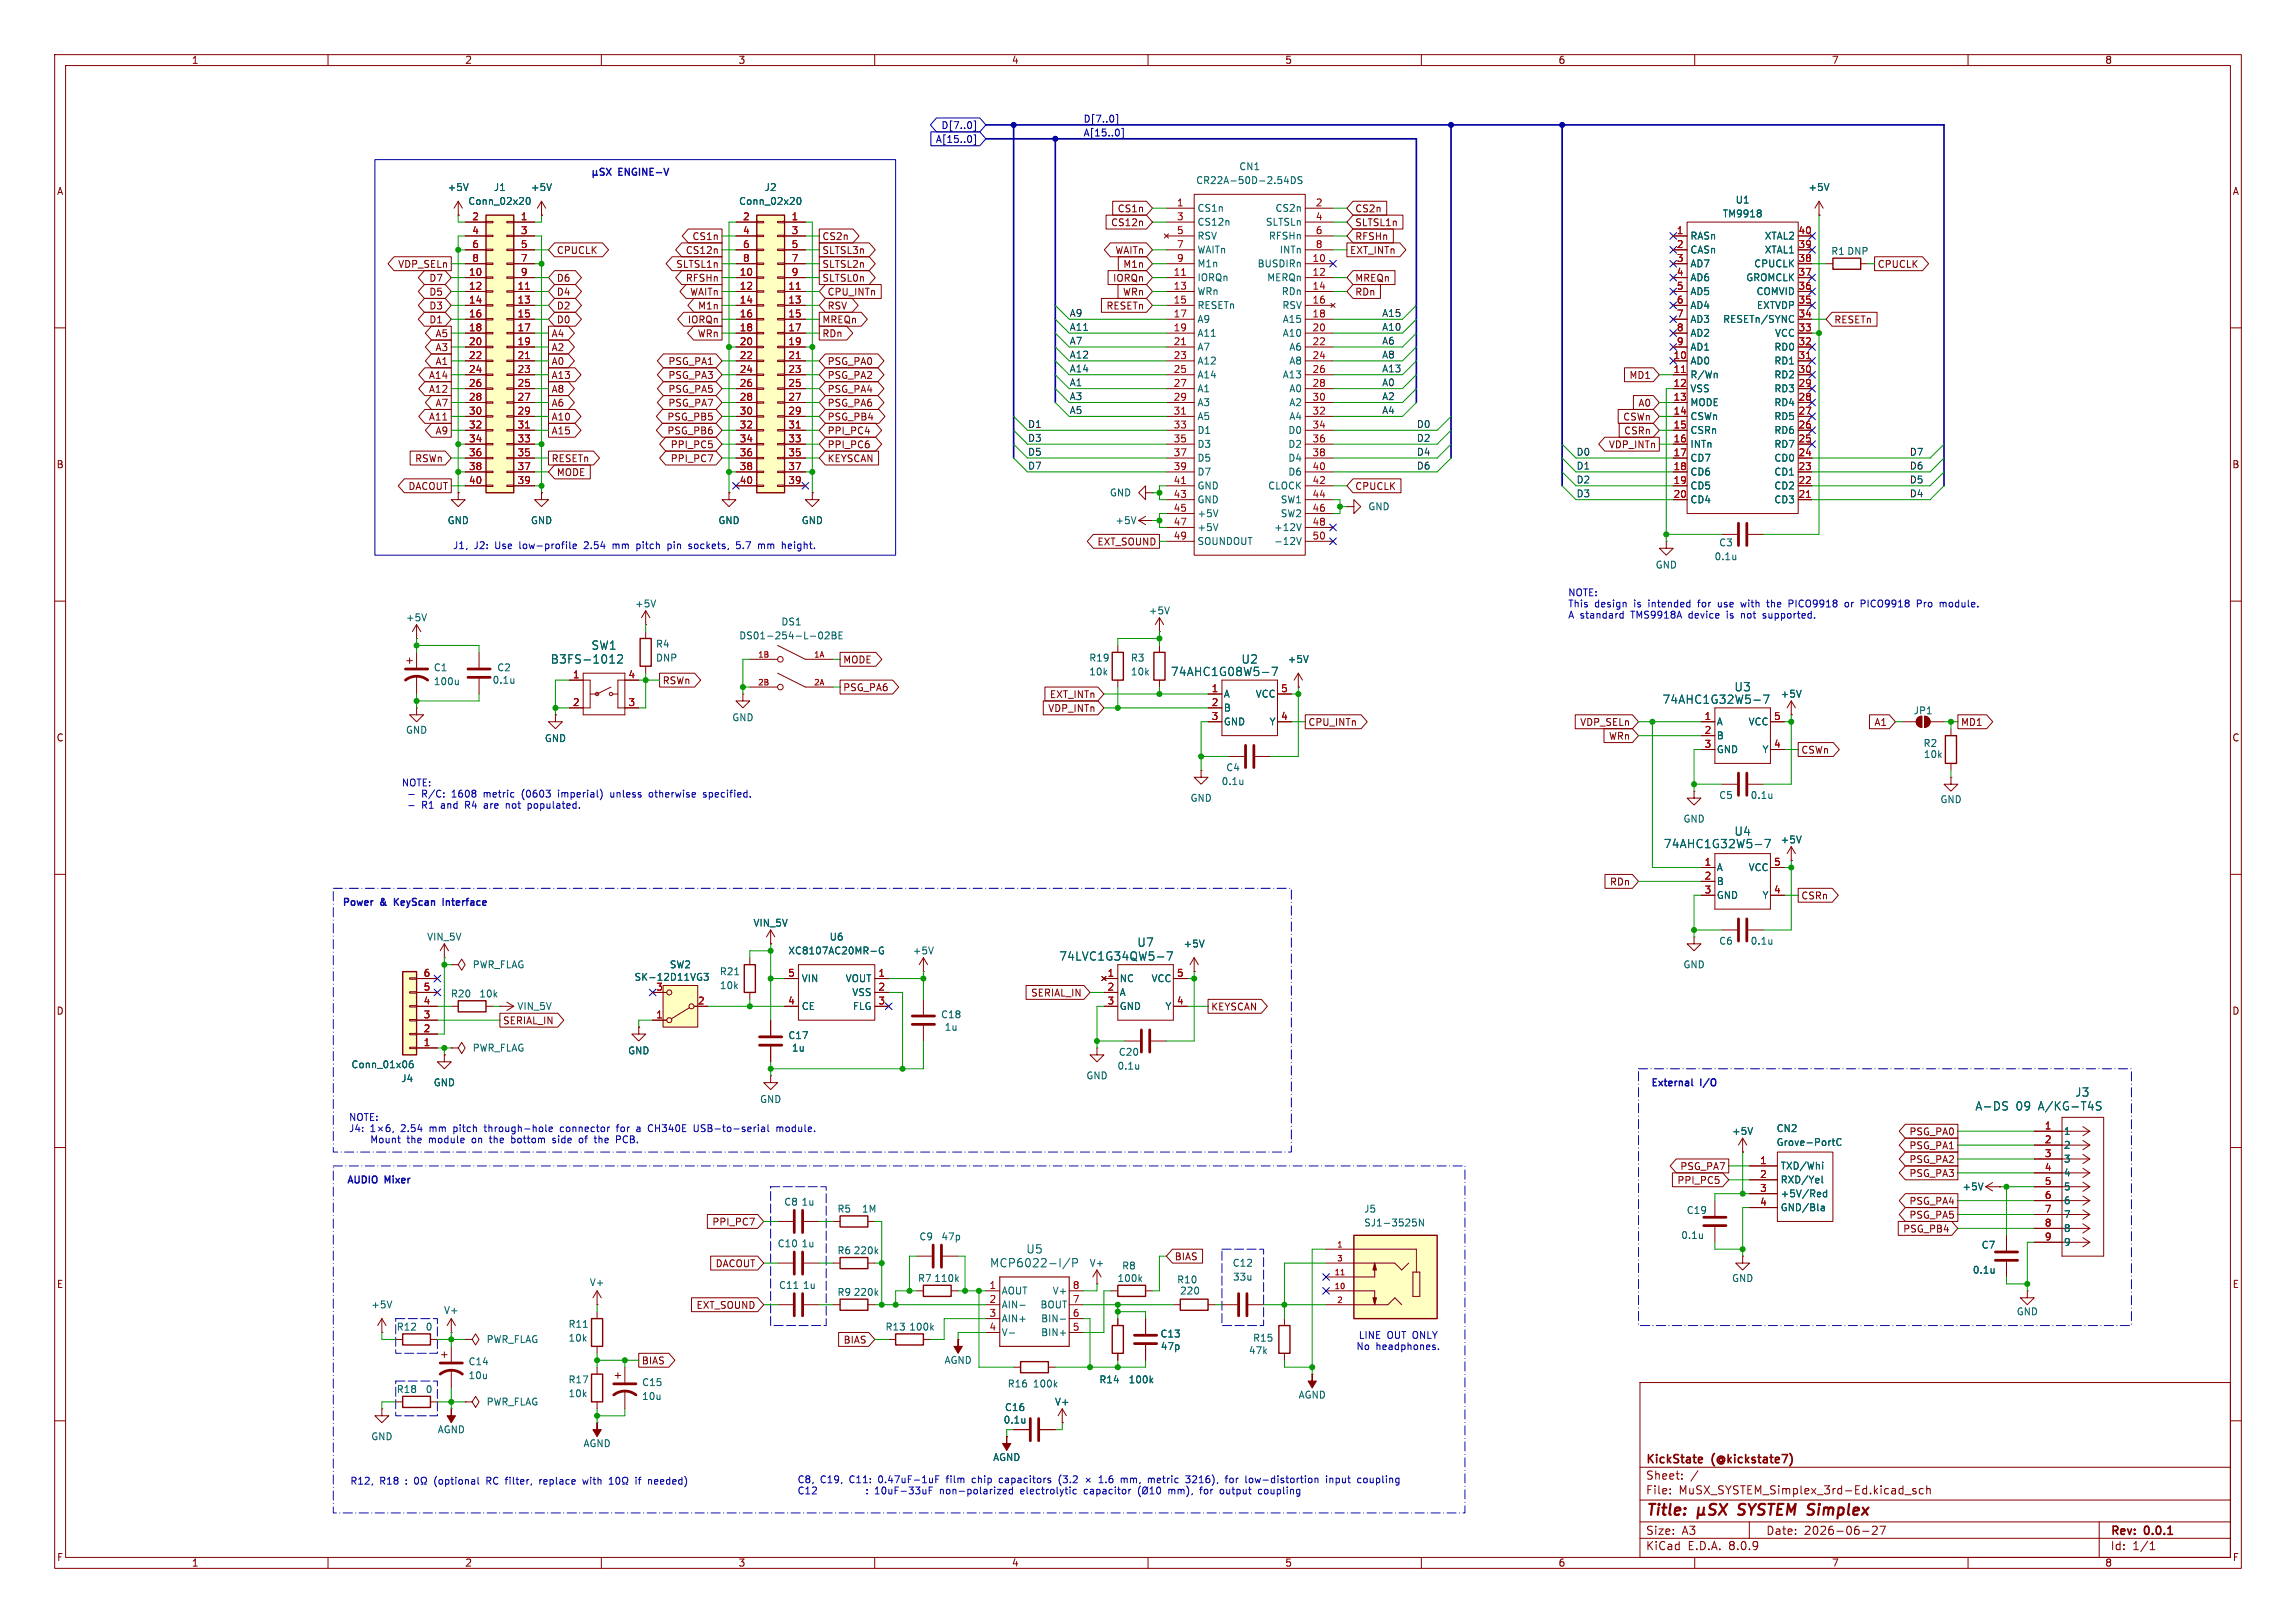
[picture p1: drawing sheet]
<svg xmlns="http://www.w3.org/2000/svg" width="420mm" height="297mm" viewBox="0 0 420 297" stroke-linecap="round" stroke-linejoin="round" font-family="sans-serif">
<defs><g id="words">
<g font-size="2.8" fill="#840000">
<text x="301" y="277.9">Title:</text>
<text x="318.9" y="277.9">SYSTEM Simplex</text>
</g>
<g font-size="2.1" fill="#006464">
<text x="108.1" y="119.1">SW1</text>
<text x="100.7" y="121.6">B3FS-1012</text>
<text x="214.1" y="123.9">74AHC1G08W5-7</text>
<text x="227" y="121.6">U2</text>
<text x="304" y="129">74AHC1G32W5-7</text>
<text x="317.2" y="126.7">U3</text>
<text x="304.3" y="155.4">74AHC1G32W5-7</text>
<text x="317.2" y="153.1">U4</text>
<text x="207.9" y="173.5">U7</text>
<text x="193.7" y="176">74LVC1G34QW5-7</text>
<text x="361.2" y="203.4">A-DS</text>
<text x="368.7" y="203.4">09</text>
<text x="372.9" y="203.4">A/KG-T4S</text>
<text x="379.5" y="200.9">J3</text>
<text x="181" y="232.1">MCP6022-I/P</text>
<text x="187.6" y="229.6">U5</text>
</g>
<g font-size="2.1" fill="#840000">
<text x="301" y="268.2">KickState</text>
<text x="313.2" y="268.2">(@kickstate7)</text>
<text x="301" y="273.7">File:</text>
<text x="301" y="271">Sheet:</text>
<text x="307.1" y="273.7">MuSX_SYSTEM_Simplex_3rd-Ed.kicad_sch</text>
<text x="301" y="281.1">Size:</text>
<text x="307.6" y="281.1">A3</text>
<text x="323" y="281.1">Date:</text>
<text x="330" y="281.1">2026-06-27</text>
<text x="386" y="281.3">Rev:</text>
<text x="392.4" y="281.3">0.0.1</text>
<text x="301" y="283.9">KiCad</text>
<text x="308.7" y="283.9">E.D.A.</text>
<text x="316.3" y="283.9">8.0.9</text>
<text x="386" y="283.9">Id:</text>
<text x="390.1" y="283.9">1/1</text>
</g>
<g font-size="1.8" fill="#840000">
<text x="35" y="11.9">1</text>
<text x="85" y="11.9">2</text>
<text x="135" y="11.9">3</text>
<text x="185" y="11.9">4</text>
<text x="235" y="11.9">5</text>
<text x="285" y="11.9">6</text>
<text x="335" y="11.9">7</text>
<text x="385" y="11.9">8</text>
<text x="10.3" y="35.9">A</text>
<text x="408.3" y="35.9">A</text>
<text x="203.1" y="41.6">CS12n</text>
<text x="204.3" y="39.1">CS1n</text>
<text x="247.8" y="41.6">SLTSL1n</text>
<text x="247.8" y="39.1">CS2n</text>
<text x="101.8" y="46.7">CPUCLK</text>
<text x="125.4" y="46.7">CS12n</text>
<text x="126.6" y="44.1">CS1n</text>
<text x="150.3" y="44.1">CS2n</text>
<text x="150.3" y="46.7">SLTSL3n</text>
<text x="203.9" y="46.7">WAITn</text>
<text x="246.9" y="46.7">EXT_INTn</text>
<text x="247.8" y="44.1">RFSHn</text>
<text x="72.7" y="49.2">VDP_SELn</text>
<text x="78.4" y="51.8">D7</text>
<text x="101.8" y="51.8">D6</text>
<text x="123.6" y="49.2">SLTSL1n</text>
<text x="125.4" y="51.8">RFSHn</text>
<text x="150.3" y="51.8">SLTSL0n</text>
<text x="150.3" y="49.2">SLTSL2n</text>
<text x="203.5" y="51.8">IORQn</text>
<text x="205.4" y="49.2">M1n</text>
<text x="247.8" y="51.8">MREQn</text>
<text x="343.4" y="49.2">CPUCLK</text>
<text x="78.4" y="59.4">D1</text>
<text x="78.4" y="56.8">D3</text>
<text x="78.4" y="54.3">D5</text>
<text x="101.8" y="59.4">D0</text>
<text x="101.8" y="56.8">D2</text>
<text x="101.8" y="54.3">D4</text>
<text x="125.7" y="59.4">IORQn</text>
<text x="126.1" y="54.3">WAITn</text>
<text x="127.6" y="56.8">M1n</text>
<text x="150.3" y="59.4">MREQn</text>
<text x="151.3" y="54.3">CPU_INTn</text>
<text x="151.3" y="56.8">RSV</text>
<text x="202.3" y="56.8">RESETn</text>
<text x="205.3" y="54.3">WRn</text>
<text x="247.8" y="54.3">RDn</text>
<text x="335.4" y="59.4">RESETn</text>
<text x="79.6" y="61.9">A5</text>
<text x="79.6" y="64.5">A3</text>
<text x="100.8" y="61.9">A4</text>
<text x="100.8" y="64.5">A2</text>
<text x="127.5" y="61.9">WRn</text>
<text x="150.3" y="61.9">RDn</text>
<text x="78.4" y="69.5">A14</text>
<text x="79.6" y="67">A1</text>
<text x="100.8" y="69.5">A13</text>
<text x="100.8" y="67">A0</text>
<text x="122.2" y="69.5">PSG_PA3</text>
<text x="122.2" y="67">PSG_PA1</text>
<text x="151.3" y="67">PSG_PA0</text>
<text x="151.3" y="69.5">PSG_PA2</text>
<text x="298" y="69.5">MD1</text>
<text x="78.4" y="77.2">A11</text>
<text x="78.4" y="72.1">A12</text>
<text x="79.6" y="74.6">A7</text>
<text x="100.8" y="72.1">A8</text>
<text x="100.8" y="77.2">A10</text>
<text x="100.8" y="74.6">A6</text>
<text x="122" y="77.2">PSG_PB5</text>
<text x="122.2" y="74.6">PSG_PA7</text>
<text x="122.2" y="72.1">PSG_PA5</text>
<text x="151.3" y="72.1">PSG_PA4</text>
<text x="151.3" y="74.6">PSG_PA6</text>
<text x="151.3" y="77.2">PSG_PB4</text>
<text x="296.8" y="77.2">CSWn</text>
<text x="299.6" y="74.6">A0</text>
<text x="79.6" y="79.7">A9</text>
<text x="100.8" y="79.7">A15</text>
<text x="122" y="79.7">PSG_PB6</text>
<text x="122.6" y="82.2">PPI_PC5</text>
<text x="151.3" y="82.2">PPI_PC6</text>
<text x="151.3" y="79.7">PPI_PC4</text>
<text x="294.2" y="82.2">VDP_INTn</text>
<text x="297" y="79.7">CSRn</text>
<text x="10.3" y="85.9">B</text>
<text x="74.6" y="89.9">DACOUT</text>
<text x="75.8" y="84.8">RSWn</text>
<text x="100.8" y="84.8">RESETn</text>
<text x="101.8" y="87.3">MODE</text>
<text x="122.6" y="84.8">PPI_PC7</text>
<text x="151.3" y="84.8">KEYSCAN</text>
<text x="247.8" y="89.9">CPUCLK</text>
<text x="408.2" y="85.9">B</text>
<text x="200.6" y="100">EXT_SOUND</text>
<text x="121.1" y="125.4">RSWn</text>
<text x="154.1" y="121.6">MODE</text>
<text x="154.1" y="126.7">PSG_PA6</text>
<text x="191.6" y="130.5">VDP_INTn</text>
<text x="192" y="128">EXT_INTn</text>
<text x="10.3" y="135.9">C</text>
<text x="239.2" y="133">CPU_INTn</text>
<text x="289" y="133">VDP_SELn</text>
<text x="294.2" y="135.6">WRn</text>
<text x="342.8" y="133">A1</text>
<text x="358.6" y="133">MD1</text>
<text x="408.2" y="135.9">C</text>
<text x="329.4" y="138.1">CSWn</text>
<text x="294.4" y="162.2">RDn</text>
<text x="329.4" y="164.8">CSRn</text>
<text x="10.3" y="185.9">D</text>
<text x="188.5" y="182.6">SERIAL_IN</text>
<text x="221.5" y="185.1">KEYSCAN</text>
<text x="408.2" y="185.9">D</text>
<text x="91.9" y="187.6">SERIAL_IN</text>
<text x="349.2" y="208">PSG_PA0</text>
<text x="307.3" y="214.3">PSG_PA7</text>
<text x="349.2" y="210.5">PSG_PA1</text>
<text x="349.2" y="215.6">PSG_PA3</text>
<text x="349.2" y="213">PSG_PA2</text>
<text x="306.7" y="216.9">PPI_PC5</text>
<text x="349.2" y="220.7">PSG_PA4</text>
<text x="130.2" y="224.5">PPI_PC7</text>
<text x="348" y="225.7">PSG_PB4</text>
<text x="349.2" y="223.2">PSG_PA5</text>
<text x="130.8" y="232.1">DACOUT</text>
<text x="214.8" y="230.8">BIAS</text>
<text x="10.3" y="235.9">E</text>
<text x="127.3" y="239.7">EXT_SOUND</text>
<text x="408.3" y="235.9">E</text>
<text x="117.3" y="249.9">BIAS</text>
<text x="154.2" y="246.1">BIAS</text>
<text x="10.3" y="285.9">F</text>
<text x="35" y="286.9">1</text>
<text x="85" y="286.9">2</text>
<text x="135" y="286.9">3</text>
<text x="185" y="286.9">4</text>
<text x="235" y="286.9">5</text>
<text x="285" y="286.9">6</text>
<text x="335" y="286.9">7</text>
<text x="385" y="286.9">8</text>
<text x="408.3" y="285.9">F</text>
</g>
<g font-size="1.8" fill="#000084">
<text x="172.1" y="23.8">D[7..0]</text>
<text x="198.1" y="22.5">D[7..0]</text>
<text x="171.1" y="26.4">A[15..0]</text>
<text x="198.1" y="25.1">A[15..0]</text>
</g>
<g font-size="1.8" fill="#006464">
<text x="81.8" y="35.2">+5V</text>
<text x="90.2" y="35.2">J1</text>
<text x="97" y="35.2">+5V</text>
<text x="139.8" y="35.2">J2</text>
<text x="218.7" y="33.9">CR22A-50D-2.54DS</text>
<text x="226.6" y="31.3">CN1</text>
<text x="330.7" y="35.2">+5V</text>
<text x="85.6" y="37.7">Conn_02x20</text>
<text x="135.1" y="37.7">Conn_02x20</text>
<text x="218.9" y="39">CS1n</text>
<text x="218.9" y="41.5">CS12n</text>
<text x="231.5" y="41.5">SLTSLn</text>
<text x="233.2" y="39">CS2n</text>
<text x="315" y="40">TM9918</text>
<text x="317.4" y="37.4">U1</text>
<text x="218.9" y="44">RSV</text>
<text x="218.9" y="46.6">WAITn</text>
<text x="232" y="44">RFSHn</text>
<text x="234" y="46.6">INTn</text>
<text x="309.1" y="44">RASn</text>
<text x="309.1" y="46.6">CASn</text>
<text x="322.7" y="46.6">XTAL1</text>
<text x="322.7" y="44">XTAL2</text>
<text x="334.9" y="46.8">R1 DNP</text>
<text x="218.9" y="51.7">IORQn</text>
<text x="218.9" y="49.1">M1n</text>
<text x="229.9" y="49.1">BUSDIRn</text>
<text x="231.7" y="51.7">MERQn</text>
<text x="309.1" y="49.1">AD7</text>
<text x="309.1" y="51.7">AD6</text>
<text x="319.3" y="51.7">GROMCLK</text>
<text x="320.8" y="49.1">CPUCLK</text>
<text x="218.9" y="54.2">WRn</text>
<text x="218.9" y="56.7">RESETn</text>
<text x="218.9" y="59.3">A9</text>
<text x="234.4" y="54.2">RDn</text>
<text x="234.5" y="56.7">RSV</text>
<text x="234.5" y="59.3">A15</text>
<text x="309.1" y="54.2">AD5</text>
<text x="309.1" y="56.7">AD4</text>
<text x="309.1" y="59.3">AD3</text>
<text x="315.1" y="59.3">RESETn/SYNC</text>
<text x="321.2" y="54.2">COMVID</text>
<text x="321.3" y="56.7">EXTVDP</text>
<text x="218.9" y="61.8">A11</text>
<text x="218.9" y="64.4">A7</text>
<text x="234.5" y="61.8">A10</text>
<text x="235.8" y="64.4">A6</text>
<text x="309.1" y="61.8">AD2</text>
<text x="309.1" y="64.4">AD1</text>
<text x="324.5" y="64.4">RD0</text>
<text x="324.6" y="61.8">VCC</text>
<text x="218.9" y="66.9">A12</text>
<text x="218.9" y="69.4">A14</text>
<text x="218.9" y="72">A1</text>
<text x="234.5" y="69.4">A13</text>
<text x="235.8" y="66.9">A8</text>
<text x="235.8" y="72">A0</text>
<text x="309.1" y="66.9">AD0</text>
<text x="309.1" y="69.4">R/Wn</text>
<text x="309.1" y="72">VSS</text>
<text x="324.5" y="72">RD3</text>
<text x="324.5" y="69.4">RD2</text>
<text x="324.5" y="66.9">RD1</text>
<text x="218.9" y="74.5">A3</text>
<text x="218.9" y="77.1">A5</text>
<text x="235.8" y="74.5">A2</text>
<text x="235.8" y="77.1">A4</text>
<text x="309.1" y="74.5">MODE</text>
<text x="309.1" y="77.1">CSWn</text>
<text x="324.5" y="77.1">RD5</text>
<text x="324.5" y="74.5">RD4</text>
<text x="218.9" y="79.6">D1</text>
<text x="218.9" y="82.1">D3</text>
<text x="235.6" y="79.6">D0</text>
<text x="235.6" y="82.1">D2</text>
<text x="309.1" y="79.6">CSRn</text>
<text x="309.1" y="82.1">INTn</text>
<text x="324.5" y="82.1">RD7</text>
<text x="324.5" y="79.6">RD6</text>
<text x="218.9" y="84.7">D5</text>
<text x="218.9" y="87.2">D7</text>
<text x="218.9" y="89.8">GND</text>
<text x="231.9" y="89.8">CLOCK</text>
<text x="235.6" y="84.7">D4</text>
<text x="235.6" y="87.2">D6</text>
<text x="309.1" y="84.7">CD7</text>
<text x="309.1" y="87.2">CD6</text>
<text x="309.1" y="89.8">CD5</text>
<text x="324.5" y="89.8">CD2</text>
<text x="324.5" y="87.2">CD1</text>
<text x="324.5" y="84.7">CD0</text>
<text x="202.9" y="91">GND</text>
<text x="218.9" y="92.3">GND</text>
<text x="218.9" y="94.8">+5V</text>
<text x="234.2" y="92.3">SW1</text>
<text x="234.2" y="94.8">SW2</text>
<text x="250.2" y="93.6">GND</text>
<text x="309.1" y="92.3">CD4</text>
<text x="324.5" y="92.3">CD3</text>
<text x="81.8" y="96.1">GND</text>
<text x="97" y="96.1">GND</text>
<text x="131.3" y="96.1">GND</text>
<text x="146.6" y="96.1">GND</text>
<text x="203.9" y="96.1">+5V</text>
<text x="218.9" y="97.4">+5V</text>
<text x="218.9" y="99.9">SOUNDOUT</text>
<text x="233" y="97.4">+12V</text>
<text x="233" y="99.9">-12V</text>
<text x="314.4" y="100.2">C3</text>
<text x="302.8" y="104.2">GND</text>
<text x="313.5" y="102.7">0.1u</text>
<text x="74.2" y="113.9">+5V</text>
<text x="116.1" y="111.4">+5V</text>
<text x="210.1" y="112.6">+5V</text>
<text x="119.9" y="118.7">R4</text>
<text x="135.1" y="117.2">DS01-254-L-02BE</text>
<text x="142.8" y="114.7">DS1</text>
<text x="79.3" y="123">C1</text>
<text x="79.3" y="125.6">100u</text>
<text x="90" y="125.3">0.1u</text>
<text x="90.9" y="123">C2</text>
<text x="119.9" y="121.3">DNP</text>
<text x="199.1" y="123.8">10k</text>
<text x="199.1" y="121.3">R19</text>
<text x="206.8" y="121.3">R3</text>
<text x="206.8" y="123.8">10k</text>
<text x="235.5" y="121.5">+5V</text>
<text x="223.8" y="127.9">A</text>
<text x="223.8" y="130.4">B</text>
<text x="229.6" y="127.9">VCC</text>
<text x="325.6" y="127.9">+5V</text>
<text x="350" y="130.9">JP1</text>
<text x="74.2" y="134.5">GND</text>
<text x="99.6" y="136">GND</text>
<text x="133.9" y="132.2">GND</text>
<text x="223.8" y="132.9">GND</text>
<text x="232.1" y="132.9">Y</text>
<text x="313.9" y="132.9">A</text>
<text x="313.9" y="135.5">B</text>
<text x="319.8" y="132.9">VCC</text>
<text x="351.8" y="136.9">R2</text>
<text x="223.4" y="143.9">0.1u</text>
<text x="224.2" y="141.3">C4</text>
<text x="313.9" y="138">GND</text>
<text x="322.3" y="138">Y</text>
<text x="351.8" y="138.9">10k</text>
<text x="217.7" y="146.9">GND</text>
<text x="314.4" y="146.4">C5</text>
<text x="320.1" y="146.4">0.1u</text>
<text x="354.8" y="147.2">GND</text>
<text x="307.8" y="150.7">GND</text>
<text x="325.6" y="154.5">+5V</text>
<text x="313.9" y="159.6">A</text>
<text x="319.8" y="159.6">VCC</text>
<text x="313.9" y="162.2">B</text>
<text x="313.9" y="164.7">GND</text>
<text x="322.3" y="164.7">Y</text>
<text x="78" y="172.3">VIN_5V</text>
<text x="137.7" y="169.8">VIN_5V</text>
<text x="151.7" y="172.3">U6</text>
<text x="216.4" y="173.6">+5V</text>
<text x="314.4" y="173.1">C6</text>
<text x="320.1" y="173.1">0.1u</text>
<text x="86.4" y="177.4">PWR_FLAG</text>
<text x="116" y="179.7">SK-12D11VG3</text>
<text x="122.4" y="177.4">SW2</text>
<text x="131.6" y="178.7">R21</text>
<text x="144.1" y="174.9">XC8107AC20MR-G</text>
<text x="146.6" y="179.9">VIN</text>
<text x="154.6" y="179.9">VOUT</text>
<text x="166.9" y="174.9">+5V</text>
<text x="204.7" y="179.9">NC</text>
<text x="210.5" y="179.9">VCC</text>
<text x="307.8" y="177.4">GND</text>
<text x="82.4" y="182.7">R20</text>
<text x="87.6" y="182.7">10k</text>
<text x="94.5" y="185">VIN_5V</text>
<text x="131.6" y="181.2">10k</text>
<text x="146.6" y="185">CE</text>
<text x="155.8" y="182.5">VSS</text>
<text x="155.9" y="185">FLG</text>
<text x="204.7" y="182.5">A</text>
<text x="204.7" y="185">GND</text>
<text x="213.1" y="185">Y</text>
<text x="144.1" y="190.3">C17</text>
<text x="172" y="186.5">C18</text>
<text x="172.7" y="188.8">1u</text>
<text x="64.2" y="195.7">Conn_01x06</text>
<text x="86.4" y="192.6">PWR_FLAG</text>
<text x="114.8" y="193.1">GND</text>
<text x="144.8" y="192.6">1u</text>
<text x="198.6" y="197.7">GND</text>
<text x="204.3" y="195.9">0.1u</text>
<text x="204.6" y="193.4">C20</text>
<text x="73.3" y="198.2">J4</text>
<text x="79.2" y="199">GND</text>
<text x="138.9" y="202">GND</text>
<text x="316.7" y="207.9">+5V</text>
<text x="324.9" y="209.9">Grove-PortC</text>
<text x="324.9" y="207.4">CN2</text>
<text x="377.4" y="207.9">1</text>
<text x="325.6" y="214.2">TXD/Whi</text>
<text x="377.4" y="210.4">2</text>
<text x="377.4" y="213">3</text>
<text x="377.4" y="215.5">4</text>
<text x="143.4" y="220.8">C8</text>
<text x="146.5" y="220.8">1u</text>
<text x="325.6" y="216.8">RXD/Yel</text>
<text x="325.6" y="219.3">+5V/Red</text>
<text x="325.6" y="221.8">GND/Bla</text>
<text x="358.9" y="218">+5V</text>
<text x="377.4" y="218">5</text>
<text x="377.4" y="220.6">6</text>
<text x="153.1" y="222.1">R5</text>
<text x="157.6" y="222.1">1M</text>
<text x="168.1" y="227.2">C9</text>
<text x="172.1" y="227.2">47p</text>
<text x="249.4" y="222.1">J5</text>
<text x="249.4" y="224.6">SJ1-3525N</text>
<text x="307.4" y="226.9">0.1u</text>
<text x="308.4" y="222.4">C19</text>
<text x="377.4" y="223.1">7</text>
<text x="377.4" y="225.7">8</text>
<text x="142.1" y="228.4">C10</text>
<text x="146.5" y="228.4">1u</text>
<text x="153.1" y="229.7">R6</text>
<text x="156.1" y="229.7">220k</text>
<text x="199.2" y="232">V+</text>
<text x="205.2" y="232.5">R8</text>
<text x="225.4" y="232">C12</text>
<text x="360.8" y="233.3">0.1u</text>
<text x="362.4" y="228.7">C7</text>
<text x="377.4" y="228.2">9</text>
<text x="67.8" y="239.6">+5V</text>
<text x="107.8" y="235.6">V+</text>
<text x="142.4" y="236.1">C11</text>
<text x="146.8" y="236.1">1u</text>
<text x="153.1" y="237.3">R9</text>
<text x="156.1" y="237.3">220k</text>
<text x="167.8" y="234.8">R7</text>
<text x="170.8" y="234.8">110k</text>
<text x="183.1" y="237.1">AOUT</text>
<text x="183.1" y="239.6">AIN-</text>
<text x="190.2" y="239.6">BOUT</text>
<text x="192.5" y="237.1">V+</text>
<text x="204.3" y="234.8">100k</text>
<text x="215.2" y="235.1">R10</text>
<text x="215.8" y="237.1">220</text>
<text x="225.4" y="234.5">33u</text>
<text x="316.7" y="234.8">GND</text>
<text x="72.5" y="243.7">R12</text>
<text x="77.8" y="243.7">0</text>
<text x="81.1" y="240.6">V+</text>
<text x="88.9" y="246">PWR_FLAG</text>
<text x="103.9" y="245.7">10k</text>
<text x="103.9" y="243.2">R11</text>
<text x="161.9" y="243.7">R13</text>
<text x="166.2" y="243.7">100k</text>
<text x="183.1" y="242.2">AIN+</text>
<text x="183.1" y="244.7">V-</text>
<text x="190.3" y="244.7">BIN+</text>
<text x="190.3" y="242.2">BIN-</text>
<text x="212.2" y="245">C13</text>
<text x="229.1" y="245.7">R15</text>
<text x="368.8" y="240.9">GND</text>
<text x="85.6" y="250">C14</text>
<text x="172.7" y="249.8">AGND</text>
<text x="212.2" y="247.2">47p</text>
<text x="228.4" y="248">47k</text>
<text x="72.5" y="255.1">R18</text>
<text x="77.8" y="255.1">0</text>
<text x="85.6" y="252.6">10u</text>
<text x="88.9" y="257.4">PWR_FLAG</text>
<text x="103.9" y="255.9">10k</text>
<text x="103.9" y="253.3">R17</text>
<text x="117.4" y="253.8">C15</text>
<text x="117.4" y="256.4">10u</text>
<text x="184.2" y="254.1">R16</text>
<text x="188.8" y="254.1">100k</text>
<text x="192.9" y="257.4">V+</text>
<text x="201" y="253.3">R14</text>
<text x="206.4" y="253.3">100k</text>
<text x="237.4" y="256.1">AGND</text>
<text x="67.8" y="263.8">GND</text>
<text x="80" y="262.5">AGND</text>
<text x="183.5" y="260.7">0.1u</text>
<text x="183.7" y="258.4">C16</text>
<text x="106.6" y="265">AGND</text>
<text x="181.6" y="267.6">AGND</text>
</g>
<g font-size="1.8" fill="#0000c2">
<text x="113.2" y="32.5">ENGINE-V</text>
<text x="82.8" y="100.7">J1,</text>
<text x="86.7" y="100.7">J2:</text>
<text x="90.7" y="100.7">Use</text>
<text x="95.3" y="100.7">low-profile</text>
<text x="107.4" y="100.7">2.54</text>
<text x="112.8" y="100.7">mm</text>
<text x="117.3" y="100.7">pitch</text>
<text x="123.2" y="100.7">pin</text>
<text x="127.3" y="100.7">sockets,</text>
<text x="136.2" y="100.7">5.7</text>
<text x="140.4" y="100.7">mm</text>
<text x="144.9" y="100.7">height.</text>
<text x="286.8" y="109.3">NOTE:</text>
<text x="286.8" y="111.4">This</text>
<text x="286.8" y="113.4">A standard</text>
<text x="291.7" y="111.4">design</text>
<text x="298.5" y="113.4">TMS9918A</text>
<text x="299" y="111.4">is</text>
<text x="301.8" y="111.4">intended</text>
<text x="309.2" y="113.4">device</text>
<text x="311.1" y="111.4">for</text>
<text x="314.9" y="111.4">use</text>
<text x="316.4" y="113.4">is</text>
<text x="319.2" y="113.4">not</text>
<text x="319.4" y="111.4">with</text>
<text x="323.4" y="113.4">supported.</text>
<text x="324.4" y="111.4">the</text>
<text x="328.5" y="111.4">PICO9918</text>
<text x="339" y="111.4">or</text>
<text x="342.1" y="111.4">PICO9918</text>
<text x="352.6" y="111.4">Pro</text>
<text x="356.9" y="111.4">module.</text>
<text x="73.4" y="144.1">NOTE:</text>
<text x="77.3" y="146.2">R/C:</text>
<text x="77.3" y="148.2">R1</text>
<text x="81" y="148.2">and</text>
<text x="83" y="146.2">1608</text>
<text x="85.6" y="148.2">R4</text>
<text x="89" y="146.2">metric</text>
<text x="89.2" y="148.2">are</text>
<text x="93.4" y="148.2">not</text>
<text x="96.1" y="146.2">(0603</text>
<text x="97.6" y="148.2">populated.</text>
<text x="103" y="146.2">imperial)</text>
<text x="112.7" y="146.2">unless</text>
<text x="120" y="146.2">otherwise</text>
<text x="130.1" y="146.2">specified.</text>
<text x="62.5" y="166.1">Power</text>
<text x="69.6" y="166.1">&amp;</text>
<text x="72.6" y="166.1">KeyScan</text>
<text x="82" y="166.1">Interface</text>
<text x="301.9" y="199.1">External</text>
<text x="311.1" y="199.1">I/O</text>
<text x="63.8" y="205.3">NOTE:</text>
<text x="63.8" y="207.4">J4:</text>
<text x="68.4" y="209.4">Mount</text>
<text x="73.5" y="207.4">2.54</text>
<text x="75.2" y="209.4">the</text>
<text x="78.9" y="207.4">mm</text>
<text x="79.4" y="209.4">module</text>
<text x="83.4" y="207.4">pitch</text>
<text x="87.4" y="209.4">on</text>
<text x="89.3" y="207.4">through-hole</text>
<text x="90.9" y="209.4">the</text>
<text x="95" y="209.4">bottom</text>
<text x="102.8" y="209.4">side</text>
<text x="103.4" y="207.4">connector</text>
<text x="107.8" y="209.4">of</text>
<text x="110.9" y="209.4">the</text>
<text x="113.9" y="207.4">for</text>
<text x="115" y="209.4">PCB.</text>
<text x="117.8" y="207.4">a</text>
<text x="120.1" y="207.4">CH340E</text>
<text x="128.6" y="207.4">USB-to-serial</text>
<text x="143.9" y="207.4">module.</text>
<text x="63.3" y="216.9">AUDIO</text>
<text x="70.4" y="216.9">Mixer</text>
<text x="248.4" y="245.2">LINE</text>
<text x="253.7" y="245.2">OUT ONLY</text>
<text x="248" y="247.3">No</text>
<text x="251.7" y="247.3">headphones.</text>
<text x="64" y="271.9">R12,</text>
<text x="69.5" y="271.9">R18</text>
<text x="74.3" y="271.9">:</text>
<text x="79.9" y="271.9">(optional</text>
<text x="89.7" y="271.9">RC filter,</text>
<text x="99.8" y="271.9">replace</text>
<text x="107.9" y="271.9">with</text>
<text x="118" y="271.9">if</text>
<text x="145.8" y="271.6">C8,</text>
<text x="145.8" y="273.7">C12</text>
<text x="150.1" y="271.6">C19,</text>
<text x="155.5" y="271.6">C11:</text>
<text x="160" y="273.7">:</text>
<text x="161" y="271.6">0.47uF-1uF</text>
<text x="161.8" y="273.7">10uF-33uF</text>
<text x="173.6" y="271.6">film</text>
<text x="173.9" y="273.7">non-polarized</text>
<text x="178.5" y="271.6">chip</text>
<text x="183.7" y="271.6">capacitors</text>
<text x="188.8" y="273.7">electrolytic</text>
<text x="194.8" y="271.6">(3.2</text>
<text x="200.6" y="273.7">capacitor</text>
<text x="206.7" y="271.6">mm,</text>
<text x="211.9" y="271.6">metric</text>
<text x="216.5" y="273.7">mm),</text>
<text x="219.1" y="271.6">3216),</text>
<text x="222.5" y="273.7">for</text>
<text x="226.3" y="273.7">output</text>
<text x="226.5" y="271.6">for</text>
<text x="230.3" y="271.6">low-distortion</text>
<text x="233.5" y="273.7">coupling</text>
<text x="245.3" y="271.6">input</text>
<text x="251.3" y="271.6">coupling</text>
</g>
<g font-size="1.8" fill="#a90000">
<text x="86.3" y="40.4">2</text>
<text x="95.2" y="40.4">1</text>
<text x="135.8" y="40.4">2</text>
<text x="144.7" y="40.4">1</text>
<text x="215.2" y="37.8">1</text>
<text x="215.2" y="40.4">3</text>
<text x="240.6" y="37.8">2</text>
<text x="240.6" y="40.4">4</text>
<text x="86.3" y="42.9">4</text>
<text x="86.3" y="45.5">6</text>
<text x="95.2" y="42.9">3</text>
<text x="95.2" y="45.5">5</text>
<text x="135.8" y="42.9">4</text>
<text x="135.8" y="45.5">6</text>
<text x="144.7" y="42.9">3</text>
<text x="144.7" y="45.5">5</text>
<text x="215.2" y="42.9">5</text>
<text x="215.2" y="45.5">7</text>
<text x="240.6" y="42.9">6</text>
<text x="240.6" y="45.5">8</text>
<text x="306.6" y="42.9">1</text>
<text x="306.6" y="45.5">2</text>
<text x="328.9" y="45.5">39</text>
<text x="328.9" y="42.9">40</text>
<text x="85.7" y="50.5">10</text>
<text x="85.7" y="53.1">12</text>
<text x="86.3" y="48">8</text>
<text x="94.6" y="53.1">11</text>
<text x="95.2" y="48">7</text>
<text x="95.2" y="50.5">9</text>
<text x="135.2" y="50.5">10</text>
<text x="135.2" y="53.1">12</text>
<text x="135.8" y="48">8</text>
<text x="144.1" y="53.1">11</text>
<text x="144.7" y="48">7</text>
<text x="144.7" y="50.5">9</text>
<text x="214.6" y="50.5">11</text>
<text x="214.6" y="53.1">13</text>
<text x="215.2" y="48">9</text>
<text x="240" y="48">10</text>
<text x="240" y="50.5">12</text>
<text x="240" y="53.1">14</text>
<text x="306.6" y="48">3</text>
<text x="306.6" y="50.5">4</text>
<text x="306.6" y="53.1">5</text>
<text x="328.9" y="53.1">36</text>
<text x="328.9" y="50.5">37</text>
<text x="328.9" y="48">38</text>
<text x="85.7" y="55.6">14</text>
<text x="85.7" y="58.2">16</text>
<text x="94.6" y="55.6">13</text>
<text x="94.6" y="58.2">15</text>
<text x="135.2" y="55.6">14</text>
<text x="135.2" y="58.2">16</text>
<text x="144.1" y="55.6">13</text>
<text x="144.1" y="58.2">15</text>
<text x="214.6" y="55.6">15</text>
<text x="214.6" y="58.2">17</text>
<text x="240" y="55.6">16</text>
<text x="240" y="58.2">18</text>
<text x="306.6" y="55.6">6</text>
<text x="306.6" y="58.2">7</text>
<text x="328.9" y="58.2">34</text>
<text x="328.9" y="55.6">35</text>
<text x="85.7" y="60.7">18</text>
<text x="85.7" y="63.2">20</text>
<text x="85.7" y="65.8">22</text>
<text x="94.6" y="60.7">17</text>
<text x="94.6" y="63.2">19</text>
<text x="94.6" y="65.8">21</text>
<text x="135.2" y="60.7">18</text>
<text x="135.2" y="63.2">20</text>
<text x="135.2" y="65.8">22</text>
<text x="144.1" y="60.7">17</text>
<text x="144.1" y="63.2">19</text>
<text x="144.1" y="65.8">21</text>
<text x="214.6" y="60.7">19</text>
<text x="214.6" y="63.2">21</text>
<text x="214.6" y="65.8">23</text>
<text x="240" y="60.7">20</text>
<text x="240" y="63.2">22</text>
<text x="240" y="65.8">24</text>
<text x="306" y="65.8">10</text>
<text x="306.6" y="60.7">8</text>
<text x="306.6" y="63.2">9</text>
<text x="328.9" y="65.8">31</text>
<text x="328.9" y="63.2">32</text>
<text x="328.9" y="60.7">33</text>
<text x="85.7" y="68.3">24</text>
<text x="85.7" y="70.9">26</text>
<text x="94.6" y="68.3">23</text>
<text x="94.6" y="70.9">25</text>
<text x="135.2" y="68.3">24</text>
<text x="135.2" y="70.9">26</text>
<text x="144.1" y="68.3">23</text>
<text x="144.1" y="70.9">25</text>
<text x="214.6" y="68.3">25</text>
<text x="214.6" y="70.9">27</text>
<text x="240" y="68.3">26</text>
<text x="240" y="70.9">28</text>
<text x="306" y="68.3">11</text>
<text x="306" y="70.9">12</text>
<text x="328.9" y="70.9">29</text>
<text x="328.9" y="68.3">30</text>
<text x="85.7" y="73.4">28</text>
<text x="85.7" y="75.9">30</text>
<text x="94.6" y="73.4">27</text>
<text x="94.6" y="75.9">29</text>
<text x="135.2" y="73.4">28</text>
<text x="135.2" y="75.9">30</text>
<text x="144.1" y="73.4">27</text>
<text x="144.1" y="75.9">29</text>
<text x="214.6" y="73.4">29</text>
<text x="214.6" y="75.9">31</text>
<text x="240" y="73.4">30</text>
<text x="240" y="75.9">32</text>
<text x="306" y="73.4">13</text>
<text x="306" y="75.9">14</text>
<text x="328.9" y="75.9">27</text>
<text x="328.9" y="73.4">28</text>
<text x="85.7" y="78.5">32</text>
<text x="85.7" y="81">34</text>
<text x="85.7" y="83.6">36</text>
<text x="94.6" y="78.5">31</text>
<text x="94.6" y="81">33</text>
<text x="94.6" y="83.6">35</text>
<text x="135.2" y="78.5">32</text>
<text x="135.2" y="81">34</text>
<text x="135.2" y="83.6">36</text>
<text x="144.1" y="78.5">31</text>
<text x="144.1" y="81">33</text>
<text x="144.1" y="83.6">35</text>
<text x="214.6" y="78.5">33</text>
<text x="214.6" y="81">35</text>
<text x="214.6" y="83.6">37</text>
<text x="240" y="78.5">34</text>
<text x="240" y="81">36</text>
<text x="240" y="83.6">38</text>
<text x="306" y="78.5">15</text>
<text x="306" y="81">16</text>
<text x="306" y="83.6">17</text>
<text x="328.9" y="83.6">24</text>
<text x="328.9" y="81">25</text>
<text x="328.9" y="78.5">26</text>
<text x="85.7" y="86.1">38</text>
<text x="85.7" y="88.6">40</text>
<text x="94.6" y="86.1">37</text>
<text x="94.6" y="88.6">39</text>
<text x="135.2" y="86.1">38</text>
<text x="135.2" y="88.6">40</text>
<text x="144.1" y="86.1">37</text>
<text x="144.1" y="88.6">39</text>
<text x="214.6" y="86.1">39</text>
<text x="214.6" y="88.6">41</text>
<text x="240" y="86.1">40</text>
<text x="240" y="88.6">42</text>
<text x="306" y="86.1">18</text>
<text x="306" y="88.6">19</text>
<text x="328.9" y="88.6">22</text>
<text x="328.9" y="86.1">23</text>
<text x="214.6" y="91.2">43</text>
<text x="214.6" y="93.7">45</text>
<text x="240" y="91.2">44</text>
<text x="240" y="93.7">46</text>
<text x="306" y="91.2">20</text>
<text x="328.9" y="91.2">21</text>
<text x="214.6" y="96.3">47</text>
<text x="214.6" y="98.8">49</text>
<text x="240" y="96.3">48</text>
<text x="240" y="98.8">50</text>
<text x="104.7" y="124.2">1</text>
<text x="114.9" y="124.2">4</text>
<text x="104.7" y="129.3">2</text>
<text x="114.9" y="129.3">3</text>
<text x="221.5" y="126.7">1</text>
<text x="221.5" y="129.3">2</text>
<text x="221.5" y="131.8">3</text>
<text x="234.2" y="131.8">4</text>
<text x="234.2" y="126.7">5</text>
<text x="311.7" y="131.8">1</text>
<text x="324.4" y="131.8">5</text>
<text x="311.7" y="134.4">2</text>
<text x="311.7" y="136.9">3</text>
<text x="324.4" y="136.9">4</text>
<text x="311.7" y="158.5">1</text>
<text x="311.7" y="161">2</text>
<text x="324.4" y="158.5">5</text>
<text x="311.7" y="163.6">3</text>
<text x="324.4" y="163.6">4</text>
<text x="77.4" y="178.8">6</text>
<text x="144.1" y="178.8">5</text>
<text x="160.6" y="178.8">1</text>
<text x="202.5" y="178.8">1</text>
<text x="215.2" y="178.8">5</text>
<text x="77.4" y="183.9">4</text>
<text x="77.4" y="181.4">5</text>
<text x="119.9" y="181.4">3</text>
<text x="127.6" y="183.9">2</text>
<text x="144.1" y="183.9">4</text>
<text x="160.6" y="181.4">2</text>
<text x="160.6" y="183.9">3</text>
<text x="202.5" y="181.4">2</text>
<text x="202.5" y="183.9">3</text>
<text x="215.2" y="183.9">4</text>
<text x="77.4" y="191.5">1</text>
<text x="77.4" y="189">2</text>
<text x="77.4" y="186.4">3</text>
<text x="119.9" y="186.4">1</text>
<text x="373.9" y="206.8">1</text>
<text x="373.9" y="209.3">2</text>
<text x="321.9" y="213.1">1</text>
<text x="321.9" y="215.6">2</text>
<text x="373.9" y="211.8">3</text>
<text x="373.9" y="214.4">4</text>
<text x="321.9" y="218.2">3</text>
<text x="321.9" y="220.7">4</text>
<text x="373.9" y="216.9">5</text>
<text x="373.9" y="219.5">6</text>
<text x="373.9" y="222">7</text>
<text x="373.9" y="224.5">8</text>
<text x="373.9" y="227.1">9</text>
<text x="180.9" y="236">1</text>
<text x="180.9" y="238.5">2</text>
<text x="196.1" y="238.5">7</text>
<text x="196.1" y="236">8</text>
<text x="180.9" y="241">3</text>
<text x="180.9" y="243.6">4</text>
<text x="196.1" y="243.6">5</text>
<text x="196.1" y="241">6</text>
</g>
<g font-size="1.8" fill="#0f0f0f">
<text x="195.6" y="58.1">A9</text>
<text x="252.7" y="58.1">A15</text>
<text x="195.6" y="63.2">A7</text>
<text x="195.6" y="65.7">A12</text>
<text x="195.6" y="60.6">A11</text>
<text x="252.7" y="60.6">A10</text>
<text x="252.7" y="63.2">A6</text>
<text x="252.7" y="65.7">A8</text>
<text x="195.6" y="68.2">A14</text>
<text x="195.6" y="70.8">A1</text>
<text x="252.7" y="70.8">A0</text>
<text x="252.7" y="68.2">A13</text>
<text x="195.6" y="75.9">A5</text>
<text x="195.6" y="73.3">A3</text>
<text x="252.7" y="75.9">A4</text>
<text x="252.7" y="73.3">A2</text>
<text x="188" y="78.4">D1</text>
<text x="188" y="83.5">D5</text>
<text x="188" y="80.9">D3</text>
<text x="259.1" y="80.9">D2</text>
<text x="259.1" y="78.4">D0</text>
<text x="259.1" y="83.5">D4</text>
<text x="288.3" y="83.5">D0</text>
<text x="349.2" y="83.5">D7</text>
<text x="188" y="86">D7</text>
<text x="259.1" y="86">D6</text>
<text x="288.3" y="86">D1</text>
<text x="288.3" y="88.6">D2</text>
<text x="349.2" y="88.6">D5</text>
<text x="349.2" y="86">D6</text>
<text x="288.3" y="91.1">D3</text>
<text x="349.2" y="91.1">D4</text>
</g>
<g font-size="1.4" fill="#a90000">
<text x="138.6" y="120.4">1B</text>
<text x="138.6" y="125.5">2B</text>
<text x="148.8" y="120.4">1A</text>
<text x="148.8" y="125.5">2A</text>
<text x="244" y="233.4">11</text>
<text x="244.5" y="228.3">1</text>
<text x="244.5" y="230.9">3</text>
<text x="244" y="236">10</text>
<text x="244.5" y="238.5">2</text>
</g>
</g></defs>
<g fill="none" stroke="#840000" stroke-width=".18">
<path d="M10 10h400v277h-400zM12 12h396v273h-396zM60 10v2M110 10v2M160 10v2M210 10v2M260 10v2M310 10v2M360 10v2M10 60h2M408 60h2M10 110h2"/>
<path d="M408 110h2M10 160h2M408 160h2M10 210h2M408 210h2M300 253h108v32h-108zM10 260h2M300 278.5h108M300 274.5h108M300 268.5h108M305.5 273.2v.2M305.5 272.5v.1"/>
<path d="M307.7 270.5v.2M307.7 269.8v.1M310.6 269.1l-1.3 1.9M320 278.5v3M343.3 279.4v.5l-.9 .9h1M343.9 279.3h1l-.7 1.5M348.4 273.5h1.2M350.4 272.5l-.3-.1-.2 .2v.2l.5 .2v.3h-.5M351.8 272.5l-.4-.1-.3 .3v.4l.1 .2h.6M352.4 272.5l.3-.1 .3 .1 .1 .9M352.4 271.9v1.5M384 278.5v6.5"/>
<path d="M408 260h2M60 285v2M110 285v2M160 285v2M210 285v2M260 285v2M300 281.5h108M310 285v2M340.7 280.2h1.2M360 285v2M393.3 283.6h.9M393.3 282.5l.4-.4v1.5"/>
</g>
<path d="M310.9 266.7l.4 .1 .1 .2-.7 .2M311.3 267.6l-.4 .1M327.6 266.3l.2 .7-.2 1M396.5 280.8h.9" fill="none" stroke="#840000" stroke-width=".3"/>
<path d="M310.6 276.9l.3 .3h.3l.4-.3M310.7 275.9l-.2 2M311.6 276.9l.2 .3M311.7 275.9l-.1 1M314 275.3a.85 .85 0 0 0-1.1 .1 .45 .45 0 0 0 .2 .8l.4 .1a.49 .49 0 0 1 .3 .5 .49 .49 0 0 1-.5 .4l-.7-.1M314.6 275.2l1.1 2M316 275.2l-1.6 2M317.9 277.1l.3 .1M318.2 275.4l-.1 .2 .1 .4" fill="none" stroke="#840000" stroke-width=".4"/>
<path d="M138.4 39.4h5.1v50.8h-5.1z" fill="#ffffc2"/>
<g fill="none" stroke="#840000" stroke-width=".18">
<path d="M134.6 40.6h3.8M134.6 50.8h3.8M134.6 53.3h3.8M134.6 55.9h3.8M134.6 58.4h3.8M134.6 43.2h3.8M134.6 45.7h3.8M134.6 48.3h3.8M138.4 58.3h1.3v.2h-1.3zM138.4 55.8h1.3v.2h-1.3zM138.4 53.2h1.3v.3h-1.3zM138.4 50.7h1.3v.2h-1.3z"/>
<path d="M138.4 48.1h1.3v.3h-1.3zM138.4 45.6h1.3v.2h-1.3zM138.4 43.1h1.3v.2h-1.3zM138.4 40.5h1.3v.3h-1.3zM142.2 58.3h1.3v.2h-1.3zM142.2 55.8h1.3v.2h-1.3zM142.2 53.2h1.3v.3h-1.3zM142.2 50.7h1.3v.2h-1.3zM142.2 48.1h1.3v.3h-1.3zM142.2 45.6h1.3v.2h-1.3zM142.2 43.1h1.3v.2h-1.3zM142.2 40.5h1.3v.3h-1.3z"/>
<path d="M143.5 40.6h3.8M143.5 50.8h3.8M143.5 53.3h3.8M143.5 55.9h3.8M143.5 58.4h3.8M143.5 43.2h3.8M143.5 45.7h3.8M143.5 48.3h3.8M134.6 61h3.8M134.6 63.5h3.8M134.6 66h3.8M134.6 68.6h3.8"/>
<path d="M134.6 71.1h3.8M134.6 73.7h3.8M134.6 76.2h3.8M134.6 78.7h3.8M138.4 78.6h1.3v.3h-1.3zM138.4 76.1h1.3v.2h-1.3zM138.4 73.5h1.3v.3h-1.3zM138.4 71h1.3v.2h-1.3zM138.4 68.5h1.3v.2h-1.3zM138.4 65.9h1.3v.3h-1.3zM138.4 63.4h1.3v.2h-1.3zM138.4 60.8h1.3v.3h-1.3z"/>
<path d="M142.2 78.6h1.3v.3h-1.3zM142.2 76.1h1.3v.2h-1.3zM142.2 73.5h1.3v.3h-1.3zM142.2 71h1.3v.2h-1.3zM142.2 68.5h1.3v.2h-1.3zM142.2 65.9h1.3v.3h-1.3zM142.2 63.4h1.3v.2h-1.3zM142.2 60.8h1.3v.3h-1.3zM143.5 61h3.8M143.5 63.5h3.8M143.5 66h3.8M143.5 68.6h3.8"/>
<path d="M143.5 71.1h3.8M143.5 73.7h3.8M143.5 76.2h3.8M143.5 78.7h3.8M134.6 81.3h3.8M134.6 83.8h3.8M134.6 86.4h3.8M134.6 88.9h3.8M138.4 88.8h1.3v.2h-1.3zM138.4 86.2h1.3v.3h-1.3zM138.4 83.7h1.3v.2h-1.3zM138.4 81.2h1.3v.2h-1.3z"/>
<path d="M142.2 88.8h1.3v.2h-1.3zM142.2 86.2h1.3v.3h-1.3zM142.2 83.7h1.3v.2h-1.3zM142.2 81.2h1.3v.2h-1.3zM143.5 81.3h3.8M143.5 83.8h3.8M143.5 86.4h3.8M143.5 88.9h3.8"/>
</g>
<path d="M138.4 39.4h5.1v50.8h-5.1z" fill="none" stroke="#840000" stroke-width=".25"/>
<path d="M145.7 52.9h.7M145.7 65.6h.7M145.7 78.3h.7" fill="none" stroke="#a90000" stroke-width=".18"/>
<path d="M146 36.2l.1-.1a.68 .68 0 0 1 .4 .7 .68 .68 0 0 1-.4 .6 .84 .84 0 0 1-.1-1.2z" fill="none" stroke="#006464" stroke-width=".18"/>
<path d="M121.3 180.3h6.3v7.7h-6.3z" fill="#ffffc2"/>
<g fill="none" stroke="#840000" stroke-width=".18">
<path d="M119.4 186.7h2.5M119.4 181.6h2.5M121.3 180.3h6.3v7.7h-6.3zM126.1 184.4l-3.3 2M127 184.2h2.5"/>
<circle cx="122.4" cy="186.7" r=".46"/>
<circle cx="122.4" cy="181.6" r=".46"/>
<circle cx="126.5" cy="184.2" r=".46"/>
</g>
<path d="M128.1 178.9h.2v.4l-.2 .1M128.2 178.1l.1 .1M128.8 178.1h.8l-.5 .5 .4 .1v.6l-.2 .1-.5-.1" fill="none" stroke="#006464" stroke-width=".18"/>
<path d="M247.6 226.1h15.3v15.2h-15.3z" fill="#ffffc2"/>
<path d="M247.6 226.1h15.3v15.2h-15.3z" fill="none" stroke="#840000" stroke-width=".25"/>
<path d="M141 196.9v1.2h1.2l-1.2 1.3-1.3-1.3h1.3M141 196.9h.1M141 186.7v2.8M141 191.5v2.8M242.6 228.6h16.5v4.2M242.6 231.1h12.5l1.3 1.3 1.3-1.3M242.6 238.8h11.3l1.2-1.3 1.3 1.3M242.6 236.2h8.9v2.6M251.5 231.1v2.6h-8.9M258.4 232.8h1.3v4.4h-1.3z" fill="none" stroke="#840000" stroke-width=".18"/>
<g fill="#840000" stroke="#840000" stroke-width=".18">
<path d="M251.1 237.5h.7l-.3 1.3z"/>
<path d="M251.5 231.1l.3 1.3h-.7z"/>
</g>
<path d="M245.3 233.3h.6" fill="none" stroke="#a90000" stroke-width=".18"/>
<path d="M258.4 223.1h.6M258.5 223.6h.4l.2 .2-.1 .4-.5 .2M260.4 223.1v1.3l-.8-1.3v1.3" fill="none" stroke="#006464" stroke-width=".18"/>
<path d="M138.9 191.3h4.1M138.9 189.7h4.1" fill="none" stroke="#840000" stroke-width=".51"/>
<path d="M73.7 177.8h2.5v15.2h-2.5z" fill="#ffffc2"/>
<g fill="none" stroke="#840000" stroke-width=".18">
<path d="M83.8 39.4h.1M83.8 36.8l-.7 1.3M83.8 36.8v2.6M83.8 36.8l.8 1.3M99.1 39.4h.1M99.1 36.8l-.8 1.3M99.1 36.8v2.6M99.1 36.8l.7 1.3M83.8 90.2v1.2h1.3l-1.3 1.3-1.3-1.3h1.3M83.8 90.2h.1M99.1 90.2v1.2h1.2l-1.2 1.3-1.3-1.3h1.3M99.1 90.2h.1"/>
<path d="M133.3 90.2v1.2h1.3l-1.3 1.3-1.2-1.3h1.2M133.3 90.2h.1M148.6 90.2v1.2h1.3l-1.3 1.3-1.3-1.3h1.3M148.6 90.2h.1M209.5 90.2v-1.3l-1.2 1.3 1.2 1.2v-1.2h1.3M210.8 90.2h.1M76.2 116.8h.1M76.2 114.3l-.8 1.3M76.2 114.3v2.5M76.2 119.4v2.8M76.2 114.3l.8 1.3M87.6 119.4v2.8"/>
<path d="M118.1 114.3h.1M118.1 111.8l-.8 1.2M118.1 111.8v2.5M118.1 115.6v1.2M118.1 111.8l.8 1.2M142.2 118.1l5.1 2.6h5.1M204.5 118.1v1.3M74.4 120.9h1M74.9 120.4v1M76.2 129.5v1.3h1.3l-1.3 1.3-1.3-1.3h1.3M76.2 129.5h.1M76.2 123.7v3.3"/>
<path d="M87.6 124.2v2.8M101.6 130.8v1.3h1.3l-1.3 1.3-1.3-1.3h1.3M101.6 130.8h.1M104.1 124.5h3.8v5h-3.8M106.7 123.2h7.6v7.6h-7.6zM111.8 125.7l-2.6 1.3h-1.3M112.1 127h.9M116.8 124.5h-3.8v5h3.8M118.1 121.9v1.3M135.9 127v1.3h-1.3l1.3 1.2 1.3-1.2h-1.3M135.9 127h.1M137.2 120.7h5"/>
<path d="M137.2 125.7h5M142.2 123.2l5.1 2.5h5.1M204.5 124.5v1.2M74.9 178.9h1.3v.3h-1.3zM76.2 179.1h3.8M81.3 175.3h.1M81.3 172.7l-.8 1.3M81.3 172.7v2.6M81.3 172.7l.7 1.3M82.5 176.5h1.3l.7-1 .6 1-.6 1-.7-1M82.5 176.5h.1M137.2 175.3v1.2"/>
<path d="M141 172.7h.1M141 170.2l-.8 1.3M141 170.2v2.5M141 170.2l.7 1.3M143.5 179.1h2.5M146 176.5h14v10.2h-14zM160 179.1h2.6M168.9 177.8h.1M168.9 175.3v2.5M168.9 175.3l-.8 1.2M168.9 175.3l.8 1.2M201.5 178.7l.8 .8"/>
<path d="M201.9 179.1h2.6M202.3 178.7l-.8 .8M204.5 176.5h10.1v10.2h-10.1zM214.6 179.1h2.6M218.4 177.8h.1M218.4 175.3l-.7 1.2M218.4 175.3v2.5M218.4 175.3l.8 1.2M74.9 181.5h1.3v.2h-1.3zM74.9 184h1.3v.3h-1.3zM74.9 186.6h1.3v.2h-1.3zM74.9 189.1h1.3v.3h-1.3z"/>
<path d="M74.9 191.6h1.3v.3h-1.3zM76.2 191.8h3.8M76.2 189.2h3.8M76.2 186.7h3.8M76.2 184.2h3.8M76.2 181.6h3.8M81.3 193v1.3h1.2l-1.2 1.3-1.3-1.3h1.3M81.3 193h.1M82.5 191.8h1.3l.7-1 .6 1-.6 1-.7-1M82.5 191.8h.1M82.5 184.2h1.3M88.9 184.2h1.3"/>
<path d="M91.4 184.2h.1M91.4 184.2h2.6M92.7 183.4l1.3 .8M94 184.2l-1.3 .7M116.8 188v1.2h1.3l-1.3 1.3-1.2-1.3h1.2M116.8 188h.1M137.2 181.6v1.3M143.5 184.2h2.5M160 184.2h2.6M160 181.6h2.6M168.9 182.9v2.8M168.9 187.7v2.8"/>
<path d="M200.7 191.8v1.2h1.2l-1.2 1.3-1.3-1.3h1.3M200.7 191.8h.1M201.9 184.2h2.6M201.9 181.6h2.6M205.7 190.5h2.8M210.6 190.5h2.8M214.6 184.2h2.6M109.2 238.8h.1M109.2 236.2l-.7 1.3M109.2 236.2v2.6M109.2 236.2l.8 1.3M142.2 238.8h2.8"/>
<path d="M142.2 231.1h2.8M142.2 223.5h2.8M147.1 238.8h2.8M147.1 231.1h2.8M147.1 223.5h2.8M152.4 238.8h1.3M152.4 231.1h1.3M152.4 223.5h1.3M158.7 238.8h1.3M158.7 231.1h1.3M158.7 223.5h1.3M167.6 229.9h2.8"/>
<path d="M167.6 236.2h1.3M172.5 229.9h2.8M174 236.2h1.3M200.7 234.9h.1M200.7 232.4l-.8 1.3M200.7 232.4v2.5M200.7 232.4l.7 1.3M203.2 236.2h1.3M209.5 236.2h1.3M214.6 238.8h1.3M221 238.8h1.2M223.5 238.8h2.8"/>
<path d="M228.3 238.8h2.8M69.8 243.8h.1M69.8 257.8v1.3h1.3l-1.3 1.2-1.2-1.2h1.2M69.8 257.8h.1M69.8 241.3l-.7 1.3M69.8 241.3v2.5M69.8 241.3l.8 1.3M72.4 245.1h1.3M72.4 256.5h1.3M78.7 245.1h1.3M78.7 256.5h1.3M80.8 247.9h1"/>
<path d="M81.3 247.4v1M82.5 257.8h.1M82.5 243.8h.1M82.5 241.3l-.7 1.3M82.5 241.3v2.5M82.5 246.4v2.8M82.5 250.7v3.3M82.5 241.3l.8 1.3M85.1 256.5h1.3l.6-1 .6 1-.6 1.1-.6-1.1M85.1 256.5h.1M85.1 245.1h1.3l.6-1 .6 1-.6 1-.6-1M85.1 245.1h.1"/>
<path d="M109.2 240v1.3M109.2 246.4v1.2M109.2 250.2v1.3M109.2 256.5v1.3M112.5 251.7h1M113 251.2v1M114.3 250.2v2.8M114.3 254.5v3.3M162.6 245.1h1.2M168.9 245.1h1.3M175.3 245.1h.1M185.4 250.2h1.3"/>
<path d="M191.8 250.2h1.2M204.5 241.3v1.3M204.5 247.6v1.3M209.5 241.3v2.8M209.5 246.1v2.8M234.9 241.3v1.3M234.9 247.6v1.3M240 251.5h.1M109.2 260.3h.1M184.1 262.9h.1M185.4 261.6h2.8M190.2 261.6h2.8"/>
<circle cx="109.2" cy="127" r=".3"/>
<circle cx="111.8" cy="127" r=".3"/>
<circle cx="142.7" cy="120.7" r=".51"/>
<circle cx="142.7" cy="125.7" r=".51"/>
</g>
<g fill="none" stroke="#840000" stroke-width=".25">
<path d="M117.1 116.8h2v5.1h-2zM203.5 119.4h2v5.1h-2zM73.7 177.8h2.5v15.2h-2.5zM136.1 176.5h2.1v5.1h-2.1zM83.8 183.1h5.1v2.1h-5.1zM153.7 230.1h5v2.1h-5zM153.7 222.5h5v2h-5zM153.7 237.7h5v2.1h-5zM168.9 235.2h5.1v2h-5.1zM204.5 235.2h5v2h-5zM215.9 237.7h5.1v2.1h-5.1zM73.7 244.1h5v2h-5z"/>
<path d="M73.7 255.5h5v2.1h-5zM108.2 241.3h2v5.1h-2zM108.2 251.5h2v5h-2zM163.8 244.1h5.1v2h-5.1zM186.7 249.2h5.1v2h-5.1zM203.5 242.6h2v5h-2zM233.9 242.6h2.1v5h-2.1z"/>
</g>
<g fill="none" stroke="#006464" stroke-width=".18">
<path d="M85.6 33.6l-.4 1.3M100.9 33.6l-.4 1.3M78 112.3l-.4 1.3M113 120l.6-.2 .2 .2 .1 .3-1 1h1M119.9 109.8l-.4 1.3M150 115.6a.68 .68 0 0 1 .5 .7 .68 .68 0 0 1-.5 .6M150.9 115.8l.5-.2 .3 .4-.8 .9h.8M152.2 115.6h.4l.3 .3-.3 .3 .3 .2v.3l-.2 .2h-.5zM152.2 116.2h.4M153.5 116.2h.4M154.1 115.6h-.6v1.3h.6M83.8 124.4v.9"/>
<path d="M83.8 125.2l-.1 .1M94 124.2v.8M94 124.9l-.1 .1M111.5 121.3h.9M134.4 178.4h.7M159.3 174.1h1M161.6 173.4a.59 .59 0 0 0-.8 .5 .59 .59 0 0 0 .8 .6v-.5h-.2M170.7 173.3l-.4 1.3M211.7 175.1h1.2M213.5 174.2h1l-.7 1.5M220.3 172l-.5 1.3M75.5 194.1l-.4 .1a.86 .86 0 0 0 0 1.2l.4-.1 .1-.4-.2-.3h-.3l-.2 .3"/>
<path d="M208.3 194.8v.9M208.3 195.5l-.1 .1M71.7 238.1l-.5 1.2M145.2 235.8h.8M160.2 228.9l.4 .5M160.2 236.6l.4 .5M160.6 228.6l-.5 .5M160.6 236.2l-.5 .5M175 234l.3 .5M175.3 233.7l-.5 .5M208.5 234l.3 .5M208.8 233.7l-.4 .5"/>
<path d="M106.7 242.9h.7M170.4 242.9l.3 .5M170.7 242.6l-.4 .4M187.5 259.6v.8M193 253.3l.3 .5M193.3 253l-.4 .5M210.5 252.6l.4 .5M210.9 252.2l-.5 .5M187.5 260.3l-.1 .1"/>
</g>
<g fill="none" stroke="#840000" stroke-width=".51">
<path d="M74.2 124.5a3.3 3.3 0 0 1 4 0M74.2 122.4h4M85.6 124h4.1M85.6 122.4h4.1M166.9 187.5h4M166.9 185.9h4M208.8 188.5v4M210.3 188.5v4M145.3 221.5v4.1M145.3 229.1v4.1M145.3 236.7v4.1M146.8 221.5v4.1"/>
<path d="M146.8 229.1v4.1M146.8 236.7v4.1M170.7 227.8v4.1M172.2 227.8v4.1M226.6 236.7v4.1M228.1 236.7v4.1M80.5 251.5a3.3 3.3 0 0 1 4.1 0M80.5 249.4h4.1M112.3 255.3a3.3 3.3 0 0 1 4 0M112.3 253.2h4M188.5 259.6v4.1M190 259.6v4.1"/>
<path d="M207.5 245.9h4.1M207.5 244.3h4.1"/>
</g>
<g fill="#840000" stroke="#840000" stroke-width=".18">
<path d="M175.3 245.1v1.3h.7l-.7 1.2-.8-1.2h.8z"/>
<path d="M82.5 257.8v1.3h.8l-.8 1.2-.7-1.2h.7z"/>
<path d="M184.1 262.9v1.3h.8l-.8 1.2-.7-1.2h.7z"/>
<path d="M240 251.5v1.2h.8l-.8 1.3-.7-1.3h.7z"/>
<path d="M109.2 260.3v1.3h.8l-.8 1.3-.7-1.3h.7z"/>
</g>
<path d="M88.9 39.4h5.1v50.8h-5.1z" fill="#ffffc2"/>
<g fill="none" stroke="#840000" stroke-width=".18">
<path d="M83.8 39.4h.1M99.1 39.4h.1M202.3 39.4h7.4l1.1 1.2-1.1 1.3h-7.4zM203.5 36.8h6.2l1.1 1.3-1.1 1.3h-6.2zM213.4 38.1h5M218.4 35.6h20.4v66h-20.4zM238.8 38.1h5M247.5 39.4h9.1v2.5h-9.1l-1.1-1.3zM247.5 36.8h6.2v2.6h-6.2l-1.1-1.3zM332.7 39.4h.1M332.7 36.8l-.7 1.3M332.7 36.8v2.6"/>
<path d="M332.7 36.8l.8 1.3M72.1 47h10.4v2.5h-10.4l-1.1-1.2zM77.6 57.1h3.8l1.1 1.3-1.1 1.3h-3.8l-1.1-1.3zM77.6 49.5h3.8l1.1 1.3-1.1 1.3h-3.8l-1.1-1.3zM77.6 54.6h3.8l1.1 1.3-1.1 1.3h-3.8l-1.1-1.3zM77.6 52.1h3.8l1.1 1.2-1.1 1.3h-3.8l-1.1-1.3zM78.9 59.7h3.6v2.5h-3.6l-1.1-1.2zM85.1 40.6h3.8M85.1 50.8h3.8M85.1 53.3h3.8M85.1 55.9h3.8M85.1 58.4h3.8"/>
<path d="M85.1 43.2h3.8M85.1 45.7h3.8M85.1 48.3h3.8M88.9 58.3h1.3v.2h-1.3zM88.9 55.8h1.3v.2h-1.3zM88.9 53.2h1.3v.3h-1.3zM88.9 50.7h1.3v.2h-1.3zM88.9 48.1h1.3v.3h-1.3zM88.9 45.6h1.3v.2h-1.3zM88.9 43.1h1.3v.2h-1.3zM88.9 40.5h1.3v.3h-1.3zM92.7 58.3h1.3v.2h-1.3z"/>
<path d="M92.7 55.8h1.3v.2h-1.3zM92.7 53.2h1.3v.3h-1.3zM92.7 50.7h1.3v.2h-1.3zM92.7 48.1h1.3v.3h-1.3zM92.7 45.6h1.3v.2h-1.3zM92.7 43.1h1.3v.2h-1.3zM92.7 40.5h1.3v.3h-1.3zM94 40.6h3.8M94 50.8h3.8M94 53.3h3.8M94 55.9h3.8M94 58.4h3.8"/>
<path d="M94 43.2h3.8M94 45.7h3.8M94 48.3h3.8M100.3 59.7h3.7l1.1 1.3-1.1 1.2h-3.7zM101.4 57.1h3.9l1.1 1.3-1.1 1.3h-3.9l-1.1-1.3zM101.4 54.6h3.9l1.1 1.3-1.1 1.3h-3.9l-1.1-1.3zM101.4 44.4h8.8l1.1 1.3-1.1 1.3h-8.8l-1.1-1.3zM101.4 49.5h3.9l1.1 1.3-1.1 1.3h-3.9l-1.1-1.3zM101.4 52.1h3.9l1.1 1.2-1.1 1.3h-3.9l-1.1-1.3zM122.9 47h9.2v2.5h-9.2l-1.1-1.2zM124.7 49.5h7.4v2.6h-7.4l-1.1-1.3zM124.7 44.4h7.4v2.6h-7.4l-1.1-1.3z"/>
<path d="M125.1 57.1h7v2.6h-7l-1.2-1.3zM125.5 52.1h6.6v2.5h-6.6l-1.1-1.3zM125.9 41.9h6.2v2.6h-6.2l-1.1-1.3zM126.9 59.7h5.2v2.5h-5.2l-1.1-1.2zM126.9 54.6h5.2v2.6h-5.2l-1.1-1.3zM134.6 40.6h3.8M134.6 50.8h3.8M134.6 53.3h3.8M134.6 55.9h3.8M134.6 58.4h3.8M134.6 43.2h3.8M134.6 45.7h3.8"/>
<path d="M134.6 48.3h3.8M143.5 40.6h3.8M143.5 50.8h3.8M143.5 53.3h3.8M143.5 55.9h3.8M143.5 58.4h3.8M143.5 43.2h3.8M143.5 45.7h3.8M143.5 48.3h3.8M149.9 57.1h7.6l1.2 1.3-1.2 1.3h-7.6zM149.9 59.7h5l1.1 1.3-1.1 1.2h-5zM149.9 49.5h9.1l1.1 1.3-1.1 1.3h-9.1z"/>
<path d="M149.9 41.9h6.1l1.1 1.3-1.1 1.3h-6.1zM149.9 44.4h9.1l1.1 1.3-1.1 1.3h-9.1zM149.9 47h9.1l1.1 1.3-1.1 1.2h-9.1zM151 52.1h10.2v2.5h-10.2l-1.1-1.3zM151 54.6h4.9l1.1 1.3-1.1 1.3h-4.9l-1.1-1.3zM201.5 54.6h8.2l1.1 1.3-1.1 1.3h-8.2zM202.7 49.5h7l1.1 1.3-1.1 1.3h-7zM203.1 44.4h6.6l1.1 1.3-1.1 1.3h-6.6l-1.1-1.3zM204.5 52.1h5.2l1.1 1.2-1.1 1.3h-5.2zM204.6 47h5.1l1.1 1.3-1.1 1.2h-5.1zM213 42.8l.7 .8M213.4 40.6h5"/>
<path d="M213.4 50.8h5M213.4 53.3h5M213.4 55.9h5M213.4 58.4h5M213.4 43.2h5M213.4 45.7h5M213.4 48.3h5M213.7 42.8l-.7 .8M238.8 40.6h5M238.8 50.8h5M238.8 53.3h5M238.8 55.9h5"/>
<path d="M238.8 58.4h5M238.8 43.2h5M238.8 45.7h5M238.8 48.3h5M243.5 55.5l.7 .8M244.2 55.5l-.7 .8M246.4 44.4h9.7l1.1 1.3-1.1 1.3h-9.7zM247.5 52.1h5v2.5h-5l-1.1-1.3zM247.5 41.9h7.4v2.6h-7.4l-1.1-1.3zM247.5 49.5h7.7v2.6h-7.7l-1.1-1.3zM306.1 50.8h2.5M306.1 53.3h2.5"/>
<path d="M306.1 55.9h2.5M306.1 58.4h2.5M306.1 43.2h2.5M306.1 45.7h2.5M306.1 48.3h2.5M308.6 40.6h20.3v53.4h-20.3zM328.9 50.8h2.6M328.9 53.3h2.6M328.9 55.9h2.6M328.9 58.4h2.6M328.9 43.2h2.6M328.9 45.7h2.6"/>
<path d="M328.9 48.3h2.6M334 48.3h1.3M335.1 57.1h8.2v2.6h-8.2l-1.1-1.3zM340.4 48.3h1.2M342.9 47h8.8l1.1 1.3-1.1 1.2h-8.8zM77.7 74.9h4.8v2.6h-4.8l-1.1-1.3zM77.7 69.8h4.8v2.6h-4.8l-1.1-1.3zM77.7 67.3h4.8v2.6h-4.8l-1.1-1.3zM78.9 62.2h3.6v2.6h-3.6l-1.1-1.3zM78.9 64.8h3.6v2.5h-3.6l-1.1-1.3zM78.9 72.4h3.6v2.5h-3.6l-1.1-1.2zM78.9 77.5h3.6v2.5h-3.6l-1.1-1.3z"/>
<path d="M85.1 61h3.8M85.1 63.5h3.8M85.1 66h3.8M85.1 68.6h3.8M85.1 71.1h3.8M85.1 73.7h3.8M85.1 76.2h3.8M85.1 78.7h3.8M88.9 78.6h1.3v.3h-1.3zM88.9 76.1h1.3v.2h-1.3zM88.9 73.5h1.3v.3h-1.3zM88.9 71h1.3v.2h-1.3z"/>
<path d="M88.9 68.5h1.3v.2h-1.3zM88.9 65.9h1.3v.3h-1.3zM88.9 63.4h1.3v.2h-1.3zM88.9 60.8h1.3v.3h-1.3zM92.7 78.6h1.3v.3h-1.3zM92.7 76.1h1.3v.2h-1.3zM92.7 73.5h1.3v.3h-1.3zM92.7 71h1.3v.2h-1.3zM92.7 68.5h1.3v.2h-1.3zM92.7 65.9h1.3v.3h-1.3zM92.7 63.4h1.3v.2h-1.3zM92.7 60.8h1.3v.3h-1.3z"/>
<path d="M94 61h3.8M94 63.5h3.8M94 66h3.8M94 68.6h3.8M94 71.1h3.8M94 73.7h3.8M94 76.2h3.8M94 78.7h3.8M100.3 67.3h4.9l1.1 1.3-1.1 1.3h-4.9zM100.3 69.8h3.7l1.1 1.3-1.1 1.3h-3.7zM100.3 74.9h4.9l1.1 1.3-1.1 1.3h-4.9zM100.3 72.4h3.7l1.1 1.3-1.1 1.2h-3.7z"/>
<path d="M100.3 64.8h3.7l1.1 1.2-1.1 1.3h-3.7zM100.3 62.2h3.7l1.1 1.3-1.1 1.3h-3.7zM100.3 77.5h4.9l1.1 1.2-1.1 1.3h-4.9zM121.2 74.9h9.8l1.1 1.3-1.1 1.3h-9.8l-1.1-1.3zM121.2 77.5h9.8l1.1 1.2-1.1 1.3h-9.8l-1.1-1.3zM121.3 72.4h9.7l1.1 1.3-1.1 1.2h-9.7l-1.1-1.2zM121.3 67.3h9.7l1.1 1.3-1.1 1.3h-9.7l-1.1-1.3zM121.3 69.8h9.7l1.1 1.3-1.1 1.3h-9.7l-1.1-1.3zM121.3 64.8h9.7l1.1 1.2-1.1 1.3h-9.7l-1.1-1.3zM134.6 61h3.8M134.6 63.5h3.8M134.6 66h3.8"/>
<path d="M134.6 68.6h3.8M134.6 71.1h3.8M134.6 73.7h3.8M134.6 76.2h3.8M134.6 78.7h3.8M143.5 61h3.8M143.5 63.5h3.8M143.5 66h3.8M143.5 68.6h3.8M143.5 71.1h3.8M143.5 73.7h3.8M143.5 76.2h3.8"/>
<path d="M143.5 78.7h3.8M151 69.8h9.6l1.1 1.3-1.1 1.3h-9.6l-1.1-1.3zM151 77.5h9.2l1.1 1.2-1.1 1.3h-9.2l-1.1-1.3zM151 72.4h9.6l1.1 1.3-1.1 1.2h-9.6l-1.1-1.2zM151 64.8h9.6l1.1 1.2-1.1 1.3h-9.6l-1.1-1.3zM151 67.3h9.6l1.1 1.3-1.1 1.3h-9.6l-1.1-1.3zM151 74.9h9.8l1.1 1.3-1.1 1.3h-9.8l-1.1-1.3zM213.4 61h5M213.4 63.5h5M213.4 66h5M213.4 68.6h5M213.4 71.1h5"/>
<path d="M213.4 73.7h5M213.4 76.2h5M213.4 78.7h5M238.8 61h5M238.8 63.5h5M238.8 66h5M238.8 68.6h5M238.8 71.1h5M238.8 73.7h5M238.8 76.2h5M238.8 78.7h5M296 74.9h6.4l1.1 1.3-1.1 1.3h-6.4z"/>
<path d="M296.2 77.5h6.2l1.1 1.2-1.1 1.3h-6.2zM297.2 67.3h5.2l1.1 1.3-1.1 1.3h-5.2zM298.8 72.4h3.6l1.1 1.3-1.1 1.2h-3.6zM306.1 61h2.5M306.1 63.5h2.5M306.1 66h2.5M306.1 68.6h2.5M306.1 71.1h2.5M306.1 73.7h2.5M306.1 76.2h2.5M306.1 78.7h2.5M328.9 61h2.6"/>
<path d="M328.9 63.5h2.6M328.9 66h2.6M328.9 68.6h2.6M328.9 71.1h2.6M328.9 73.7h2.6M328.9 76.2h2.6M328.9 78.7h2.6M74 87.6h8.5v2.6h-8.5l-1.2-1.3zM75 82.5h6.4l1.1 1.3-1.1 1.3h-6.4zM83.8 90.2h.1M85.1 81.3h3.8M85.1 83.8h3.8"/>
<path d="M85.1 86.4h3.8M85.1 88.9h3.8M88.9 88.8h1.3v.2h-1.3zM88.9 86.2h1.3v.3h-1.3zM88.9 83.7h1.3v.2h-1.3zM88.9 81.2h1.3v.2h-1.3zM92.7 88.8h1.3v.2h-1.3zM92.7 86.2h1.3v.3h-1.3zM92.7 83.7h1.3v.2h-1.3zM92.7 81.2h1.3v.2h-1.3zM94 81.3h3.8M94 83.8h3.8"/>
<path d="M94 86.4h3.8M94 88.9h3.8M99.1 90.2h.1M100.3 82.5h8.3l1.1 1.3-1.1 1.3h-8.3zM101.4 85.1h6.6v2.5h-6.6l-1.1-1.2zM121.8 80h9.2l1.1 1.3-1.1 1.3h-9.2l-1.1-1.3zM121.8 82.5h9.2l1.1 1.3-1.1 1.3h-9.2l-1.1-1.3zM133.3 90.2h.1M134.6 81.3h3.8M134.6 83.8h3.8M134.6 86.4h3.8M134.6 88.9h3.8"/>
<path d="M143.5 81.3h3.8M143.5 83.8h3.8M143.5 86.4h3.8M143.5 88.9h3.8M148.6 90.2h.1M151 82.5h9.7v2.6h-9.7l-1.1-1.3zM151 80h9.2l1.1 1.3-1.1 1.3h-9.2l-1.1-1.3zM200 97.8h12.1v2.5h-12.1l-1.1-1.2zM208.3 95.3l1.2 .7M208.3 95.3h2.5M209.5 94.5l-1.2 .8M210.8 95.3h.1"/>
<path d="M213.4 81.3h5M213.4 83.8h5M213.4 86.4h5M213.4 88.9h5M213.4 91.4h5M213.4 94h5M213.4 96.5h5M213.4 99.1h5M238.8 81.3h5M238.8 83.8h5M238.8 86.4h5M238.8 88.9h5"/>
<path d="M238.8 91.4h5M238.8 94h5M238.8 96.5h5M238.8 99.1h5M246.4 92.7h1.2v1.3l1.3-1.3-1.3-1.3v1.3M246.4 92.7h.1M247.5 87.6h8.8v2.6h-8.8l-1.1-1.3zM293.5 80h10v2.6h-10l-1.1-1.3zM304.8 99.1v1.2h1.3l-1.3 1.3-1.3-1.3h1.3M304.8 99.1h.1M306.1 81.3h2.5M306.1 83.8h2.5"/>
<path d="M306.1 86.4h2.5M306.1 88.9h2.5M306.1 91.4h2.5M315 97.8h2.8M319.8 97.8h2.8M328.9 81.3h2.6M328.9 83.8h2.6M328.9 86.4h2.6M328.9 88.9h2.6M328.9 91.4h2.6M153.7 119.4h6.5l1.1 1.3-1.1 1.2h-6.5zM212.1 115.6h.1"/>
<path d="M212.1 113v2.6M212.1 118.1v1.3M212.1 113l-.8 1.3M212.1 113l.8 1.3M101.6 130.8h.1M104.1 124.5h2.6M104.1 129.5h2.6M114.3 124.5h2.5M114.3 129.5h2.5M120.6 123.2h6.5l1.1 1.3-1.1 1.2h-6.5zM153.7 124.5h9.6l1.1 1.2-1.1 1.3h-9.6zM190.8 128.3h10l1.1 1.2-1.1 1.3h-10z"/>
<path d="M191.1 125.7h9.7l1.1 1.3-1.1 1.3h-9.7zM212.1 124.5v1.2M221 127h2.5M221 129.5h2.5M221 132.1h2.5M223.5 124.5h10.2v10.1h-10.2zM224.8 138.4h2.8M229.6 138.4h2.8M233.7 127h2.5M233.7 132.1h2.5M237.5 125.7h.1M237.5 123.2l-.8 1.3"/>
<path d="M237.5 123.2v2.5M237.5 123.2l.8 1.3M238.8 130.8h10.2l1.1 1.3-1.1 1.3h-10.2zM288.1 130.8h10.5l1.1 1.3-1.1 1.3h-10.5zM293.4 133.3h5.2l1.1 1.3-1.1 1.3h-5.2zM311.1 134.6h2.6M311.1 132.1h2.6M311.1 137.2h2.6M313.7 129.5h10.1v10.2h-10.1zM323.8 132.1h2.6M323.8 137.2h2.6M327.7 130.8h.1"/>
<path d="M327.7 128.3l-.8 1.2M327.7 128.3v2.5M327.7 128.3l.7 1.2M328.9 135.9h6.4l1.2 1.3-1.2 1.2h-6.4zM342 130.8h3.6l1.1 1.3-1.1 1.3h-3.6zM348 132.1h2.5M350.8 131.4l.7-.3v2a1.02 1.02 0 0 1-.9-.6 1.02 1.02 0 0 1 .2-1.1zM352 131.1a1.02 1.02 0 0 1 1.1 1 1.02 1.02 0 0 1-1.1 1zM353.1 132.1h2.5M356.9 133.4v1.2M356.9 139.7v1.3M358.1 130.8h5.3l1.1 1.3-1.1 1.3h-5.3z"/>
<path d="M219.7 141v1.2h1.3l-1.3 1.3-1.3-1.3h1.3M219.7 141h.1M309.9 144.8v1.3h1.2l-1.2 1.2-1.3-1.2h1.3M309.9 144.8h.1M311.1 158.8h2.6M313.7 156.2h10.1v10.2h-10.1zM315 143.5h2.8M319.8 143.5h2.8M323.8 158.8h2.6M327.7 157.5h.1M327.7 154.9v2.6M327.7 154.9l-.8 1.3"/>
<path d="M327.7 154.9l.7 1.3M356.9 142.2v1.3h1.2l-1.2 1.3-1.3-1.3h1.3M356.9 142.2h.1M76.2 179.1h3.8M141 172.7h.1M143.5 179.1h2.5M160 179.1h2.6M201.5 178.7l.8 .8M201.9 179.1h2.6M202.3 178.7l-.8 .8M214.6 179.1h2.6M218.4 177.8h.1"/>
<path d="M293.6 160h5l1.1 1.3-1.1 1.3h-5zM309.9 171.5v1.2h1.2l-1.2 1.3-1.3-1.3h1.3M309.9 171.5h.1M311.1 161.3h2.6M311.1 163.8h2.6M315 170.2h2.8M319.8 170.2h2.8M323.8 163.8h2.6M328.9 162.6h6.3l1.1 1.2-1.1 1.3h-6.3zM76.2 181.6h3.8M76.2 184.2h3.8M76.2 191.8h3.8"/>
<path d="M76.2 189.2h3.8M76.2 186.7h3.8M81.3 193h.1M91.4 185.4h10.6l1.1 1.3-1.1 1.3h-10.6zM116.8 188h.1M119.4 181.6h2.5M119.4 186.7h2.5M127 184.2h2.5M141 186.7v2.8M141 191.5v2.8M143.5 184.2h2.5M160 181.6h2.6"/>
<path d="M160 184.2h2.6M187.7 180.3h10.6l1.1 1.3-1.1 1.3h-10.6zM201.9 181.6h2.6M201.9 184.2h2.6M214.6 184.2h2.6M221 182.9h9.7l1.1 1.3-1.1 1.2h-9.7zM305.9 214.6h9.2l1.1 1.3-1.1 1.3h-9.2zM306.6 212.1h9.6v2.5h-9.6l-1.1-1.2zM313.7 219.7v2.8M318.8 210.8h.1M318.8 208.3l-.8 1.3M318.8 208.3v2.5"/>
<path d="M318.8 208.3l.7 1.3M320 213.4h5.1M320 215.9h5.1M320 218.4h5.1M325.1 210.8h10.2v12.7h-10.2zM348.5 218.4h9.6v2.6h-9.6l-1.1-1.3zM348.5 208.3h9.6v2.5h-9.6l-1.1-1.2zM348.5 213.4h9.6v2.5h-9.6l-1.1-1.3zM348.5 210.8h9.6v2.6h-9.6l-1.1-1.3zM348.5 205.7h9.6v2.6h-9.6l-1.1-1.3zM363.2 217.2l1.3 .7M363.2 217.2h2.6"/>
<path d="M364.5 216.4l-1.3 .8M365.8 217.2h.1M372.1 217.2h10.2M372.1 219.7h10.2M372.1 214.6h10.2M372.1 212.1h10.2M372.1 209.6h10.2M372.1 207h10.2M377.2 204.5h7.6v25.4h-7.6zM381 218.9l1.3 .8M381 216.3l1.3 .9M381 213.8l1.3 .8"/>
<path d="M381 211.2l1.3 .9M381 208.7l1.3 .9M381 206.2l1.3 .8M382.3 219.7l-1.3 .9M382.3 217.2l-1.3 .8M382.3 214.6l-1.3 .9M382.3 212.1l-1.3 .8M382.3 209.6l-1.3 .8M382.3 207l-1.3 .9M126.5 237.5h12.1l1.1 1.3-1.1 1.2h-12.1zM129.4 222.2h9.2l1.1 1.3-1.1 1.3h-9.2zM130 229.9h8.6l1.1 1.2-1.1 1.3h-8.6z"/>
<path d="M180.3 236.2h2.6M180.3 238.8h2.6M195.6 236.2h2.5M195.6 238.8h2.5M214.5 228.6h5.5v2.5h-5.5l-1.1-1.2zM313.7 224.5v2.8M318.8 229.9v1.2h1.2l-1.2 1.3-1.3-1.3h1.3M318.8 229.9h.1M320 221h5.1M347.2 223.5h9.8l1.1 1.3-1.1 1.3h-9.8zM348.5 221h9.6v2.5h-9.6l-1.1-1.3zM367 226.1v2.8"/>
<path d="M367 230.9v2.8M370.8 236.2v1.3h1.3l-1.3 1.3-1.2-1.3h1.2M370.8 236.2h.1M372.1 227.3h10.2M372.1 224.8h10.2M372.1 222.2h10.2M381 226.5l1.3 .8M381 223.9l1.3 .9M381 221.4l1.3 .8M382.3 227.3l-1.3 .9M382.3 224.8l-1.3 .8M382.3 222.2l-1.3 .9"/>
<path d="M116.8 247.6h5.5l1.2 1.3-1.2 1.3h-5.5zM153.4 243.8h5.5l1.1 1.3-1.1 1.3h-5.5zM180.3 241.3h2.6M180.3 243.8h2.6M194.3 257.8l-.8 1.3M194.3 257.8v2.5M194.3 257.8l.8 1.3M195.6 241.3h2.5M195.6 243.8h2.5M204.5 241.3v1.3M204.5 247.6v1.3M209.5 241.3v2.8"/>
<path d="M209.5 246.1v2.8M184.1 262.9h.1M185.4 261.6h2.8M190.2 261.6h2.8M194.3 260.3h.1"/>
</g>
<path d="M88.9 39.4h5.1v50.8h-5.1zM335.3 47.2h5.1v2.1h-5.1zM211.1 119.4h2v5.1h-2zM355.9 134.6h2v5.1h-2z" fill="none" stroke="#840000" stroke-width=".25"/>
<g fill="none" stroke="#a90000" stroke-width=".18">
<path d="M96.1 52.9h.8M145.7 52.9h.7M216.1 50.4h.8M96.1 65.6h.8M96.1 78.3h.8M145.7 65.6h.7M145.7 78.3h.7M216.1 63.1h.8M216.1 75.8h.8M307.6 68.2h.7M330.4 65.6h.8M216.1 88.5h.8"/>
<path d="M330.4 91h.8"/>
</g>
<g fill="none" stroke="#006464" stroke-width=".18">
<path d="M85.6 33.6l-.4 1.3M96.4 36.2l.2-.1a.68 .68 0 0 1 .4 .7 .68 .68 0 0 1-.4 .6 .84 .84 0 0 1-.2-1.2zM100.9 33.6l-.4 1.3M146 36.2l.1-.1a.68 .68 0 0 1 .4 .7 .68 .68 0 0 1-.4 .6 .84 .84 0 0 1-.1-1.2zM234.9 33.2h.8M235.6 32.8v.8M236.2 32.3a.64 .64 0 0 1 .8 .7 .64 .64 0 0 1-.8 .6zM238.2 32.4l-.5-.1-.2 .2v.3l.5 .3 .2 .3-.3 .2-.5-.1M322 38.5l.2 .2-.2 .2M322 39l.2 .2-.2 .4M334.6 33.6l-.5 1.3M327.8 57.7l.3 .2"/>
<path d="M328.1 58.9l-.3 .1M313.9 68.3l.2 .2v.7M207.8 94.6l-.4 1.2M222.8 93.3l-.4 1.3M222.8 95.8l-.4 1.3M237.2 98.4l.4 1.2 .4-1.2M238 95.8l-.4 1.3M113 120l.6-.2 .2 .2 .1 .3-1 1h1M213.9 111.1l-.4 1.2M239.3 120l-.4 1.2M317.5 101.6v.8M317.5 102.3l-.1 .1"/>
<path d="M111.5 121.3h.9M230.9 123.1h1.2M232.7 122.1h1l-.7 1.5M320.8 128.1h1.2M322.6 127.2h1l-.7 1.5M329.5 126.3l-.4 1.3M227.3 142.7v.9M227.3 143.5h.1M321.1 154.5h1.2M322.8 153.6h1l-.6 1.5M324.1 145.3v.8M324.1 146l-.1 .1"/>
<path d="M329.5 153l-.4 1.2M128.1 178.9h.2v.4l-.2 .1M128.2 178.1l.1 .1M128.8 178.1h.8l-.5 .5 .4 .1v.6l-.2 .1-.5-.1M159.3 174.1h1M161.6 173.4a.59 .59 0 0 0-.8 .5 .59 .59 0 0 0 .8 .6v-.5h-.2M211.7 175.1h1.2M213.5 174.2h1l-.7 1.5M220.3 172l-.5 1.3M324.1 171.9v.9M324.1 172.7h-.1M75.5 194.1l-.4 .1a.86 .86 0 0 0 0 1.2l.4-.1 .1-.4-.2-.3h-.3l-.2 .3"/>
<path d="M320.6 206.3l-.4 1.3M333.3 215.2v1.1l.2 .2M333.4 212.7v.1M333.4 213.1v.8M334.1 217.7v1.3M334.1 218.2h-.3l-.3 .2 .2 .6h.4M335.1 208.8h.5M335.3 209.4l.3 .2M336.8 208.5a.6 .6 0 0 0-.9 .4 .6 .6 0 0 0 .6 .7l.3-.1M362.7 216.5l-.4 1.2M366.6 201.6l.6 .1M366.9 202.4l.3 .3-.1 .3-.2 .1"/>
<path d="M384.3 201.7l-.6-.1-.2 .2v.4l.7 .3 .1 .3-.3 .3h-.5M186.6 238.9h.9M195.7 230.2l-1.3 2M196.2 231.1l.8-.1 .1-.2-.1-.3-.2-.2h-.6v1.5M311.4 225.8v.8M311.4 226.5l-.1 .1M333.2 220.8h.5v.8M333.2 221.5h.5M333.7 221l-.5 .1M364.7 232.1v.9M364.7 232.9h.1M184.6 243.9h1"/>
<path d="M187.5 259.6v.8M194 243.9h.9M194 241.4h.9M210.5 252.6l.4 .5M210.9 252.2l-.5 .5M187.5 260.3l-.1 .1"/>
</g>
<path d="M182.9 233.7h12.7v12.7h-12.7z" fill="none" stroke="#840000" stroke-width=".2"/>
<path d="M318 95.8v4M319.5 95.8v4M227.8 136.4v4.1M229.4 136.4v4.1M318 141.5v4M319.5 141.5v4M318 168.1v4.1M319.5 168.1v4.1M311.7 224.3h4M311.7 222.8h4M365 230.6h4.1M365 229.1h4.1" fill="none" stroke="#840000" stroke-width=".51"/>
<g fill="#840000" stroke="#840000" stroke-width=".18">
<path d="M350.8 131.4l.7-.3v2a1.02 1.02 0 0 1-.9-.6 1.02 1.02 0 0 1 .2-1.1z"/>
<path d="M352 131.1a1.02 1.02 0 0 1 1.1 1 1.02 1.02 0 0 1-1.1 1z"/>
</g>
<g fill="none" stroke="#000084" stroke-width=".18">
<path d="M170.3 24.1h8.9l1.1 1.3-1.1 1.3h-8.9zM171.3 21.6h7.9l1.1 1.3-1.1 1.2h-7.9l-1.1-1.2zM177.7 25v.8M178.1 24.7h.3v1.8h-.3M178.1 22.1h.3v1.9h-.3M204.1 21h.3v1.8h-.3M204.7 23.9v.7M205.2 23.5h.3v1.8h-.3M243.2 47.7l1.2 1.2M244.4 47.7l-1.2 1.2M305.5 52.7l1.2 1.2M305.5 45.1l1.2 1.2"/>
<path d="M305.5 42.6l1.2 1.2M305.5 57.8l1.2 1.2M305.5 47.7l1.2 1.2M305.5 55.3l1.2 1.2M305.5 50.2l1.2 1.2M306.7 52.7l-1.2 1.2M306.7 45.1l-1.2 1.2M306.7 42.6l-1.2 1.2M306.7 57.8l-1.2 1.2M306.7 47.7l-1.2 1.2M306.7 55.3l-1.2 1.2M306.7 50.2l-1.2 1.2"/>
<path d="M330.9 50.2l1.2 1.2M330.9 55.3l1.2 1.2M330.9 52.7l1.2 1.2M330.9 45.1l1.2 1.2M330.9 42.6l1.2 1.2M332.1 50.2l-1.2 1.2M332.1 55.3l-1.2 1.2M332.1 52.7l-1.2 1.2M332.1 45.1l-1.2 1.2M332.1 42.6l-1.2 1.2M305.5 62.9l1.2 1.2M305.5 60.4l1.2 1.2"/>
<path d="M305.5 65.4l1.2 1.2M306.7 62.9l-1.2 1.2M306.7 60.4l-1.2 1.2M306.7 65.4l-1.2 1.2M330.9 73.1l1.2 1.2M330.9 75.6l1.2 1.2M330.9 65.4l1.2 1.2M330.9 62.9l1.2 1.2M330.9 78.1l1.2 1.2M330.9 70.5l1.2 1.2M330.9 68l1.2 1.2M332.1 73.1l-1.2 1.2"/>
<path d="M332.1 75.6l-1.2 1.2M332.1 65.4l-1.2 1.2M332.1 62.9l-1.2 1.2M332.1 78.1l-1.2 1.2M332.1 70.5l-1.2 1.2M332.1 68l-1.2 1.2M134 88.3l1.2 1.2M135.2 88.3l-1.2 1.2M146.7 88.3l1.2 1.2M147.9 88.3l-1.2 1.2M243.2 95.9l1.2 1.2M243.2 98.5l1.2 1.2"/>
<path d="M244.4 95.9l-1.2 1.2M244.4 98.5l-1.2 1.2M330.9 80.7l1.2 1.2M332.1 80.7l-1.2 1.2M79.4 178.5l1.2 1.2M80.6 178.5l-1.2 1.2M79.4 181l1.2 1.2M80.6 181l-1.2 1.2M118.8 181l1.2 1.2M120 181l-1.2 1.2M162 183.5l1.2 1.3M163.2 183.5l-1.2 1.3"/>
<path d="M242 233.1l1.2 1.2M242 235.6l1.2 1.2M243.2 233.1l-1.2 1.2M243.2 235.6l-1.2 1.2"/>
</g>
<path d="M108.5 31.2v1.3M108.5 31.9l.2 .2h.2l.2-.2M109.1 31.9l.2 .2M109.1 31.2v.7M110.5 30.9l-.5-.1-.2 .1v.4l.6 .2 .1 .3-.2 .3-.5-.1M110.9 30.8l.9 1.3M111.8 30.8l-.9 1.3M81.1 164.4v1.3M309.5 197.4v1.1l.2 .2" fill="none" stroke="#0000c2" stroke-width=".25"/>
<g fill="none" stroke="#0000c2" stroke-width=".18">
<path d="M68.6 29.2h95.2v72.4h-95.2zM104.2 99.1v1.1l.2 .2M104.8 100l.6-.1v-.3h-.4l-.2 .1 .1 .6h.5M112.1 99.6v.8M112.3 99.6l-.2 .1M116.5 99.6v1.2M116.9 99.6h-.4M122.2 99.6h.3l.2 .1M122.2 99.6v1.2M126.1 99.9l.4 .1v.2l-.1 .2-.4-.1M126.1 99.6h.4M135.4 99.1h-.6l-.1 .6 .2-.1 .4 .1 .1 .2v.4l-.2 .1-.5-.1"/>
<path d="M139.1 99.6l.2 .1M139.3 99.7l.2-.1h.3v.8M139.3 99.7v.7M144.6 99.6h-.2l-.2 .1 .1 .6 .3 .1M144.8 99.9l-.6 .1M116.5 100.3l.4 .1M122.7 100.3l-.2 .1-.3-.1M296.4 113.1h.5M296.9 111.8v1.3M297.4 110.3v.8M314.3 110.2v.7l.2 .2M318.4 110.2l.3 .9 .2-.6"/>
<path d="M318.6 112.3v.8M318.7 112.3l-.1 .1M322.5 113.1h.3M322.8 112.3l-.3 .2v.1l.3 .1M323.2 110.2h.4M323.3 109.8v1.1l.3 .2M327.3 109.8h.4l.3 .2-.1 .4-.6 .1M337.5 110.3l.2-.1 .4 .1v.5l-.1 .2-.3 .1-.2-.1zM341.1 109.9v.4M350.7 109.8h.5l.3 .2-.2 .4-.6 .1M352 110.2v.9M352.1 110.3l-.1 .2"/>
<path d="M355.8 110.2l.2 .2v.7M74.8 145.4h.9M74.8 147.4h.9M88.7 147.1h-.1M88.7 147.4l-.1 .2 .1 .3M92.6 147.1v.8M93 147.1l-.4 .1M95.6 144.8l-.1 .5 .1 .7M96.6 147.1v1.2M97.1 147.1l.1 .1M97.2 147.8l-.2 .1h-.4M102.2 144.6v.1"/>
<path d="M102.2 145v.9M111.7 145l.1 .8 .3 .1 .2-.1M118.8 145.1l.2-.1 .3 .1 .1 .5-.1 .2-.3 .1-.2-.1zM129.1 145.1l-.3-.1-.1 .2v.2l.4 .1v.3h-.4M67.8 207.1h.8M67.8 206.2l.4-.4v1.3M69.2 206.2l.8 .8M70 206.2l-.8 .8M71.2 205.8l-.3 .1a.86 .86 0 0 0 0 1.2l.4-.1 .1-.5-.3-.2h-.2l-.3 .2M72 207l-.2 .3M74.4 208.3h.5M74.6 207.9l.1 1.2"/>
<path d="M78.5 208.3v.8M78.9 208.3l-.4 .1M86.5 208.3l-.1 .2v.5l.2 .1h.3M88.5 206.2h.5M88.7 205.8l.1 1.2M89.9 209.1h.1M94.1 208.3l.1 .6-.1 .2h-.4M99.8 205.8v1.1l.2 .2M100.4 206.7l.6-.2v-.2l-.4-.1-.2 .2 .1 .6h.5M101.6 208.3h-.3l-.2 .2 .1 .1 .4 .2v.3h-.5M102.2 207.9v.1M102.2 208.3v.8"/>
<path d="M103 206.2l-.4 .1-.1 .2 .1 .5 .4 .1M106.5 208.4v.6M107 208.3h.5M107.2 207.9v1.2M109.8 208.3l.3 .2v.6M112.7 206.2h.5M113.2 205.8l-.3 .2v1.1M114.2 207.9a.63 .63 0 0 0-.2 .8 .63 .63 0 0 0 .7 .4M116.5 207h.6M116.5 206.3h.5l.1 .8M117.1 206.5l-.6 .2M119.1 205.8l.3 .1"/>
<path d="M119.4 207l-.3 .1M127.7 205.8v1.2l-.2 .1-.4-.1M139.4 206.2l.4 .1 .1 .8M139.9 207l-.5 .1M139.9 206.5l-.5 .1M140.5 205.8v1.1l.2 .2M142.1 206.4l.4-.2 .2 .2M142.1 206.2v.9M142.7 206.4l.1-.2 .3 .1 .1 .8M142.7 206.4v.7M262.2 246.5l.3 .1 .1 .2-.2 .2h-.2M262.2 246.1l.3 .1"/>
<path d="M263.1 246.8v.2M75.9 270.5l.2-.2a.68 .68 0 0 1 .5 .7 .68 .68 0 0 1-.5 .6l-.3-.5zM77 271.6h.3v-.2a.54 .54 0 0 1-.2-.8 .54 .54 0 0 1 .7-.2 .58 .58 0 0 1-.1 1v.2h.3M87.4 270.3v1.1l.2 .2M89.1 271h.5M89.6 270.3h-.5v1.3M98.7 270.8v.8M99.1 270.8l-.4 .2M106.6 270.8l.2 .8 .3-.6 .2 .6 .3-.8M111.4 271.6h.8M111.6 270.6l.2-.3v1.3M112.8 270.4l.2-.1a.68 .68 0 0 1 .4 .7 .68 .68 0 0 1-.4 .6 .84 .84 0 0 1-.2-1.2z"/>
<path d="M113.9 271.6h.3v-.2a.54 .54 0 0 1-.3-.8 .54 .54 0 0 1 .8-.2 .58 .58 0 0 1-.2 1v.2h.3M116.3 270.3v.2M116.3 270.8v.8M116.8 270.8h.5M117.3 270.3l-.4 .2v1.1M119.7 271.2l.6-.1v-.3h-.4l-.2 .1 .1 .6h.5M120.8 271.2l.6-.1v-.3h-.4l-.2 .1 .1 .6h.5M122.5 270.8h-.4l-.2 .2 .1 .5h.5M122.5 270.3v1.3M123.1 271.2l.6-.1-.1-.3h-.4l-.1 .1v.6h.5M124.7 270.8h-.3l-.3 .2 .2 .5h.4M124.7 270.3v1.3"/>
<path d="M125.2 270.2a1.46 1.46 0 0 1 0 1.9M158.6 273.3v.1M158.6 272.6v.1M160.3 272.3l.2-.2v1.3M161.4 272.4v.7M171.2 270.7h.4M171.8 270.1h-.6v1.2M172 272.5v.9M172 272.7l.2-.2 .3 .1 .1 .8M173.4 272.5l-.3 .3v.3l.3 .3M178.1 270.5l-.3 .2v.4l.3 .2M183.3 270.5l-.4 .1-.1 .1v.5l.5 .1"/>
<path d="M185.2 272.1v1.3M185.2 273.3l-.1 .1M186.8 272.6v.7h.5M187.3 272.6v.2l-.6 .2M187.9 272.1v1.1l.1 .2M194.1 269.9a1.46 1.46 0 0 0 0 1.9M198.7 270.5l.7 .7M198.9 272.6l-.3-.1-.3 .3 .1 .5h.5M199.4 270.5l-.7 .7M199.5 272.6h.5v.8M200 272.8l-.4 .1-.2 .2 .2 .3 .4-.1M201.1 271.3h.7"/>
<path d="M201.1 270.4l.3-.3v1.2M202.3 271.2v.1M203.5 270.1h-.4a.86 .86 0 0 0 0 1.2l.4-.1 .1-.4-.3-.2h-.3l-.1 .2M205.1 270.6l.4-.1 .1 .2M205.1 270.5v.8M205.6 270.7l.2-.2 .3 .1 .1 .7M205.6 270.7v.6M208.4 273.5l.2 .4M209.1 272.3a.85 .85 0 0 0 .2 1.1 .43 .43 0 0 0 .6-.4l-.1-.7M209.9 272.1l-.9 1.3M210.4 273.4h.7M210.6 272.3l.1-.2v1.3"/>
<path d="M210.6 270.7l.2-.2 .3 .1v.7M211.7 272.2a.69 .69 0 0 0 .3 1.2l.3-.5-.1-.7M213.8 272.7l.4-.2 .2 .2M213.8 272.5v.9M214.4 272.7l.1-.2 .3 .1 .1 .8M214.4 272.7v.7M215.5 272.5v.9M216 272.6l-.3-.1-.2 .2M216.9 270.1h.8l-.4 .5 .3 .1 .1 .4-.3 .2h-.3M218.6 270.1l-.4 .1M218.8 270.6l-.7 .7h.8M221.5 272.5v.9"/>
<path d="M221.6 272.6l-.1 .2M224.1 270.5h.5M224.5 270.1h.1M225 270.6l.2-.1 .3 .1 .1 .5-.1 .2h-.3l-.2-.1zM225.4 272.5h.4M225.5 272.1v1.1l.3 .2M229.6 270.5l.2 .8 .3-.6M231.7 272.5l.3 .3v.3l-.3 .3M232.5 272.5l.1 .8h.4M242.7 270.1v.1M242.7 270.5v.8M243.3 270.6l.1-.1 .3 .1 .1 .7"/>
<path d="M243.3 270.5v.8M244.4 271.3h.5M244.4 270.6h.5M244.4 270.5v1.3M249.7 270.5l.3 .1 .1 .1-.1 .5-.3 .1M250.6 270.5v.7l.2 .1"/>
</g>
<path d="M61 162.6h175.2v48.2h-175.2zM299.7 195.6h90.2v47h-90.2zM61 213.4h207v63.5h-207z" fill="none" stroke="#0000c2" stroke-width=".18" stroke-dasharray="1.7 .6 0 .6"/>
<path d="M141 217.2h10.1v25.4h-10.1zM223.5 228.6h7.6v14h-7.6zM72.4 241.3h7.6v6.3h-7.6zM72.4 252.7h7.6v6.4h-7.6z" fill="none" stroke="#0000c2" stroke-width=".18" stroke-dasharray="1.7 .6"/>
<path d="M180.3 25.4h78.8v48.3M180.3 22.9h175.3v66M185.4 22.9v60.9M193 25.4v48.3M265.4 22.9v60.9M285.7 22.9v66" fill="none" stroke="#000084" stroke-width=".3"/>
<g fill="none" stroke="#009600" stroke-width=".18">
<path d="M83.8 39.4v1.2h1.3M99.1 39.4v1.2h-1.3M210.8 38.1h2.6M243.8 38.1h2.6M332.7 39.4v58.4h-10.1M82.5 50.8h2.6M82.5 55.9h2.6M82.5 48.3h2.6M82.5 53.3h2.6M82.5 58.4h2.6M83.8 45.7h1.3M85.1 43.2h-1.3v47"/>
<path d="M97.8 50.8h2.5M97.8 45.7h2.5M97.8 55.9h2.5M97.8 48.3h1.3M97.8 53.3h2.5M97.8 58.4h2.5M97.8 43.2h1.3v47M132.1 50.8h2.5M132.1 45.7h2.5M132.1 55.9h2.5M132.1 48.3h2.5M132.1 53.3h2.5"/>
<path d="M132.1 58.4h2.5M132.1 43.2h2.5M134.6 40.6h-1.3v49.6M147.3 50.8h2.6M147.3 45.7h2.6M147.3 55.9h2.6M147.3 40.6h1.3v49.6M147.3 48.3h2.6M147.3 53.3h2.6M147.3 58.4h2.6M147.3 43.2h2.6M193 58.4l2.6 2.6h17.8"/>
<path d="M193 55.9l2.6 2.5h17.8M210.8 50.8h2.6M210.8 45.7h2.6M210.8 55.9h2.6M210.8 40.6h2.6M210.8 48.3h2.6M210.8 53.3h2.6M243.8 50.8h2.6M243.8 45.7h2.6M243.8 40.6h2.6M243.8 53.3h2.6M243.8 43.2h2.6"/>
<path d="M259.1 58.4l-2.6 2.6h-12.7M259.1 55.9l-2.6 2.5h-12.7M331.5 48.3h2.5M331.5 58.4h2.5M341.6 48.3h1.3M82.5 73.7h2.6M82.5 76.2h2.6M82.5 71.1h2.6M82.5 68.6h2.6M82.5 78.7h2.6M82.5 66h2.6M82.5 61h2.6"/>
<path d="M82.5 63.5h2.6M97.8 73.7h2.5M97.8 76.2h2.5M97.8 71.1h2.5M97.8 68.6h2.5M97.8 78.7h2.5M97.8 66h2.5M97.8 61h2.5M97.8 63.5h2.5M132.1 73.7h2.5M132.1 76.2h2.5M132.1 71.1h2.5"/>
<path d="M132.1 68.6h2.5M132.1 78.7h2.5M132.1 66h2.5M132.1 61h2.5M133.3 63.5h1.3M147.3 73.7h2.6M147.3 76.2h2.6M147.3 71.1h2.6M147.3 68.6h2.6M147.3 78.7h2.6M147.3 66h2.6M147.3 61h2.6"/>
<path d="M147.3 63.5h1.3M185.4 78.7l2.6 2.6h25.4M185.4 76.2l2.6 2.5h25.4M193 71.1l2.6 2.6h17.8M193 73.7l2.6 2.5h17.8M193 68.6l2.6 2.5h17.8M193 66l2.6 2.6h17.8M193 63.5l2.6 2.5h17.8M193 61l2.6 2.5h17.8M259.1 71.1l-2.6 2.6h-12.7M259.1 73.7l-2.6 2.5h-12.7M259.1 68.6l-2.6 2.5h-12.7"/>
<path d="M259.1 66l-2.6 2.6h-12.7M259.1 63.5l-2.6 2.5h-12.7M259.1 61l-2.6 2.5h-12.7M265.4 78.7l-2.5 2.6h-19.1M265.4 76.2l-2.5 2.5h-19.1M303.5 73.7h2.6M303.5 76.2h2.6M303.5 68.6h2.6M303.5 78.7h2.6M306.1 71.1h-1.3v28M331.5 61h1.2M82.5 88.9h2.6"/>
<path d="M82.5 83.8h2.6M83.8 86.4h1.3M83.8 81.3h1.3M97.8 86.4h2.5M97.8 88.9h1.3M97.8 83.8h2.5M97.8 81.3h1.3M132.1 83.8h2.5M132.1 81.3h2.5M133.3 86.4h1.3M147.3 86.4h1.3M147.3 83.8h2.6"/>
<path d="M147.3 81.3h2.6M185.4 83.8l2.6 2.6h25.4M185.4 81.3l2.6 2.5h25.4M210.8 90.2h1.3M210.8 95.3h1.3M212.1 99.1h1.3M213.4 88.9h-1.3v2.5h1.3M213.4 94h-1.3v2.5h1.3M243.8 88.9h2.6M243.8 91.4h1.3v2.6h-1.3M245.1 92.7h1.3M265.4 83.8l-2.5 2.6h-19.1"/>
<path d="M265.4 81.3l-2.5 2.5h-19.1M285.7 83.8l2.6 2.6h17.8M285.7 86.4l2.6 2.5h17.8M285.7 81.3l2.6 2.5h17.8M285.7 88.9l2.6 2.5h17.8M303.5 81.3h2.6M304.8 97.8h10.2M355.6 83.8l-2.5 2.6h-21.6M355.6 86.4l-2.5 2.5h-21.6M355.6 81.3l-2.5 2.5h-21.6M355.6 88.9l-2.5 2.5h-21.6M76.2 116.8v2.6"/>
<path d="M76.2 118.1h11.4v1.3M118.1 114.3v1.3M212.1 116.8h-7.6v1.3M212.1 115.6v2.5M76.2 127v2.5M87.6 127v1.3h-11.4M101.6 129.5h2.5M104.1 124.5h-2.5v6.3M116.8 124.5h3.8M118.1 123.2v6.3h-1.3M135.9 125.7h1.3M137.2 120.7h-1.3v6.3"/>
<path d="M152.4 120.7h1.3M152.4 125.7h1.3M201.9 127h19.1M201.9 129.5h19.1M204.5 125.7v3.8M212.1 125.7v1.3M219.7 138.4h5.1M221 132.1h-1.3v8.9M236.2 132.1h2.6M236.2 127h1.3M237.5 125.7v12.7h-5.1M299.7 132.1h11.4"/>
<path d="M299.7 134.6h11.4M302.3 132.1v26.7h8.8M311.1 137.2h-1.2v7.6M326.4 132.1h1.3M326.4 137.2h2.5M327.7 130.8v12.7h-5.1M346.7 132.1h1.3M355.6 132.1h2.5M356.9 132.1v1.3M309.9 143.5h5.1M326.4 158.8h1.3M327.7 157.5v12.7h-5.1"/>
<path d="M356.9 141v1.2M81.3 175.3v13.9h-1.3M81.3 176.5h1.2M141 174h-3.8v1.3M141 172.7v14M141 179.1h2.5M162.6 179.1h6.3M168.9 177.8v5.1M217.2 179.1h1.2M218.4 177.8v12.7h-5M299.7 161.3h11.4M309.9 170.2h5.1"/>
<path d="M311.1 163.8h-1.2v7.7M326.4 163.8h2.5M80 186.7h11.4M80 184.2h2.5M80 191.8h2.5M81.3 191.8v1.2M90.2 184.2h1.2M119.4 186.7h-2.6v1.3M129.5 184.2h14M137.2 182.9v1.3M141 194.3v2.6M162.6 181.6h2.5v14"/>
<path d="M168.9 190.5v5.1h-27.9M199.4 181.6h2.5M200.7 190.5h5M201.9 184.2h-1.2v7.6M217.2 184.2h3.8M316.2 213.4h3.8M316.2 215.9h3.8M318.8 210.8v7.6M320 218.4h-6.3v1.3M358.1 214.6h14M358.1 219.7h14M358.1 209.6h14"/>
<path d="M358.1 212.1h14M358.1 207h14M365.8 217.2h6.3M367 217.2v8.9M109.2 238.8v1.2M139.7 238.8h2.5M139.7 231.1h2.5M139.7 223.5h2.5M149.9 238.8h2.5M149.9 231.1h2.5M149.9 223.5h2.5M160 238.8h20.3"/>
<path d="M160 231.1h1.3M160 223.5h1.3v15.3M167.6 236.2h-3.8v2.6M167.6 229.9h-1.2v6.3M175.3 236.2h5M175.3 229.9h1.2v6.3M179.1 236.2v14h6.3M198.1 238.8h16.5M200.7 234.9v1.3h-2.6M203.2 236.2h-1.3v7.6h-3.8M204.5 238.8v2.5M213.4 229.9h-1.3v6.3h-1.3"/>
<path d="M222.2 238.8h1.3M231.1 238.8h11.5M242.6 231.1h-7.7v10.2M242.6 228.6h-2.6v22.9M313.7 227.3v1.3h5.1M320 221h-1.2v8.9M358.1 224.8h14M358.1 222.2h14M367 233.7v1.2h3.8M372.1 227.3h-1.3v8.9M69.8 243.8v1.3h2.6M72.4 256.5h-2.6v1.3"/>
<path d="M80 245.1h5.1M80 256.5h5.1M82.5 243.8v2.6M82.5 254v3.8M109.2 247.6v2.6M109.2 257.8v2.5M109.2 248.9h7.6M114.3 257.8v1.3h-5.1M114.3 248.9v1.3M160 245.1h2.6M180.3 241.3h-7.6v3.8h-2.5M180.3 243.8h-5v1.3"/>
<path d="M198.1 241.3h1.3v8.9M204.5 240h5v1.3M204.5 248.9v1.3M209.5 248.9v1.3h-16.5M234.9 248.9v1.3h5.1M185.4 261.6h-1.3v1.3M194.3 260.3v1.3h-1.3"/>
</g>
<g fill="#000084" stroke="#000084" stroke-width=".18">
<circle cx="185.4" cy="22.9" r=".46"/>
<circle cx="193" cy="25.4" r=".46"/>
<circle cx="285.7" cy="22.9" r=".46"/>
<circle cx="265.4" cy="22.9" r=".46"/>
</g>
<g fill="#009600" stroke="#009600" stroke-width=".18">
<circle cx="99.1" cy="88.9" r=".46"/>
<circle cx="133.3" cy="63.5" r=".46"/>
<circle cx="148.6" cy="63.5" r=".46"/>
<circle cx="99.1" cy="81.3" r=".46"/>
<circle cx="83.8" cy="81.3" r=".46"/>
<circle cx="83.8" cy="86.4" r=".46"/>
<circle cx="133.3" cy="86.4" r=".46"/>
<circle cx="148.6" cy="86.4" r=".46"/>
<circle cx="101.6" cy="129.5" r=".46"/>
<circle cx="76.2" cy="118.1" r=".46"/>
<circle cx="76.2" cy="128.3" r=".46"/>
<circle cx="141" cy="174" r=".46"/>
<circle cx="83.8" cy="45.7" r=".46"/>
<circle cx="99.1" cy="48.3" r=".46"/>
<circle cx="118.1" cy="124.5" r=".46"/>
<circle cx="212.1" cy="90.2" r=".46"/>
<circle cx="212.1" cy="95.3" r=".46"/>
<circle cx="135.9" cy="125.7" r=".46"/>
<circle cx="168.9" cy="179.1" r=".46"/>
<circle cx="166.4" cy="236.2" r=".46"/>
<circle cx="176.5" cy="236.2" r=".46"/>
<circle cx="179.1" cy="236.2" r=".46"/>
<circle cx="163.8" cy="238.8" r=".46"/>
<circle cx="204.5" cy="250.2" r=".46"/>
<circle cx="204.5" cy="240" r=".46"/>
<circle cx="199.4" cy="250.2" r=".46"/>
<circle cx="82.5" cy="245.1" r=".46"/>
<circle cx="109.2" cy="248.9" r=".46"/>
<circle cx="114.3" cy="248.9" r=".46"/>
<circle cx="141" cy="179.1" r=".46"/>
<circle cx="137.2" cy="184.2" r=".46"/>
<circle cx="161.3" cy="231.1" r=".46"/>
<circle cx="161.3" cy="238.8" r=".46"/>
<circle cx="141" cy="195.6" r=".46"/>
<circle cx="200.7" cy="190.5" r=".46"/>
<circle cx="204.5" cy="238.8" r=".46"/>
<circle cx="165.1" cy="195.6" r=".46"/>
<circle cx="109.2" cy="259.1" r=".46"/>
<circle cx="82.5" cy="256.5" r=".46"/>
<circle cx="81.3" cy="176.5" r=".46"/>
<circle cx="81.3" cy="191.8" r=".46"/>
<circle cx="218.4" cy="179.1" r=".46"/>
<circle cx="219.7" cy="138.4" r=".46"/>
<circle cx="237.5" cy="127" r=".46"/>
<circle cx="245.1" cy="92.7" r=".46"/>
<circle cx="212.1" cy="116.8" r=".46"/>
<circle cx="204.5" cy="129.5" r=".46"/>
<circle cx="212.1" cy="127" r=".46"/>
<circle cx="332.7" cy="61" r=".46"/>
<circle cx="309.9" cy="170.2" r=".46"/>
<circle cx="327.7" cy="158.8" r=".46"/>
<circle cx="304.8" cy="97.8" r=".46"/>
<circle cx="302.3" cy="132.1" r=".46"/>
<circle cx="327.7" cy="132.1" r=".46"/>
<circle cx="356.9" cy="132.1" r=".46"/>
<circle cx="309.9" cy="143.5" r=".46"/>
<circle cx="370.8" cy="234.9" r=".46"/>
<circle cx="367" cy="217.2" r=".46"/>
<circle cx="318.8" cy="228.6" r=".46"/>
<circle cx="318.8" cy="218.4" r=".46"/>
<circle cx="240" cy="250.2" r=".46"/>
<circle cx="234.9" cy="238.8" r=".46"/>
</g>
<use href="#words"/>
</svg>
